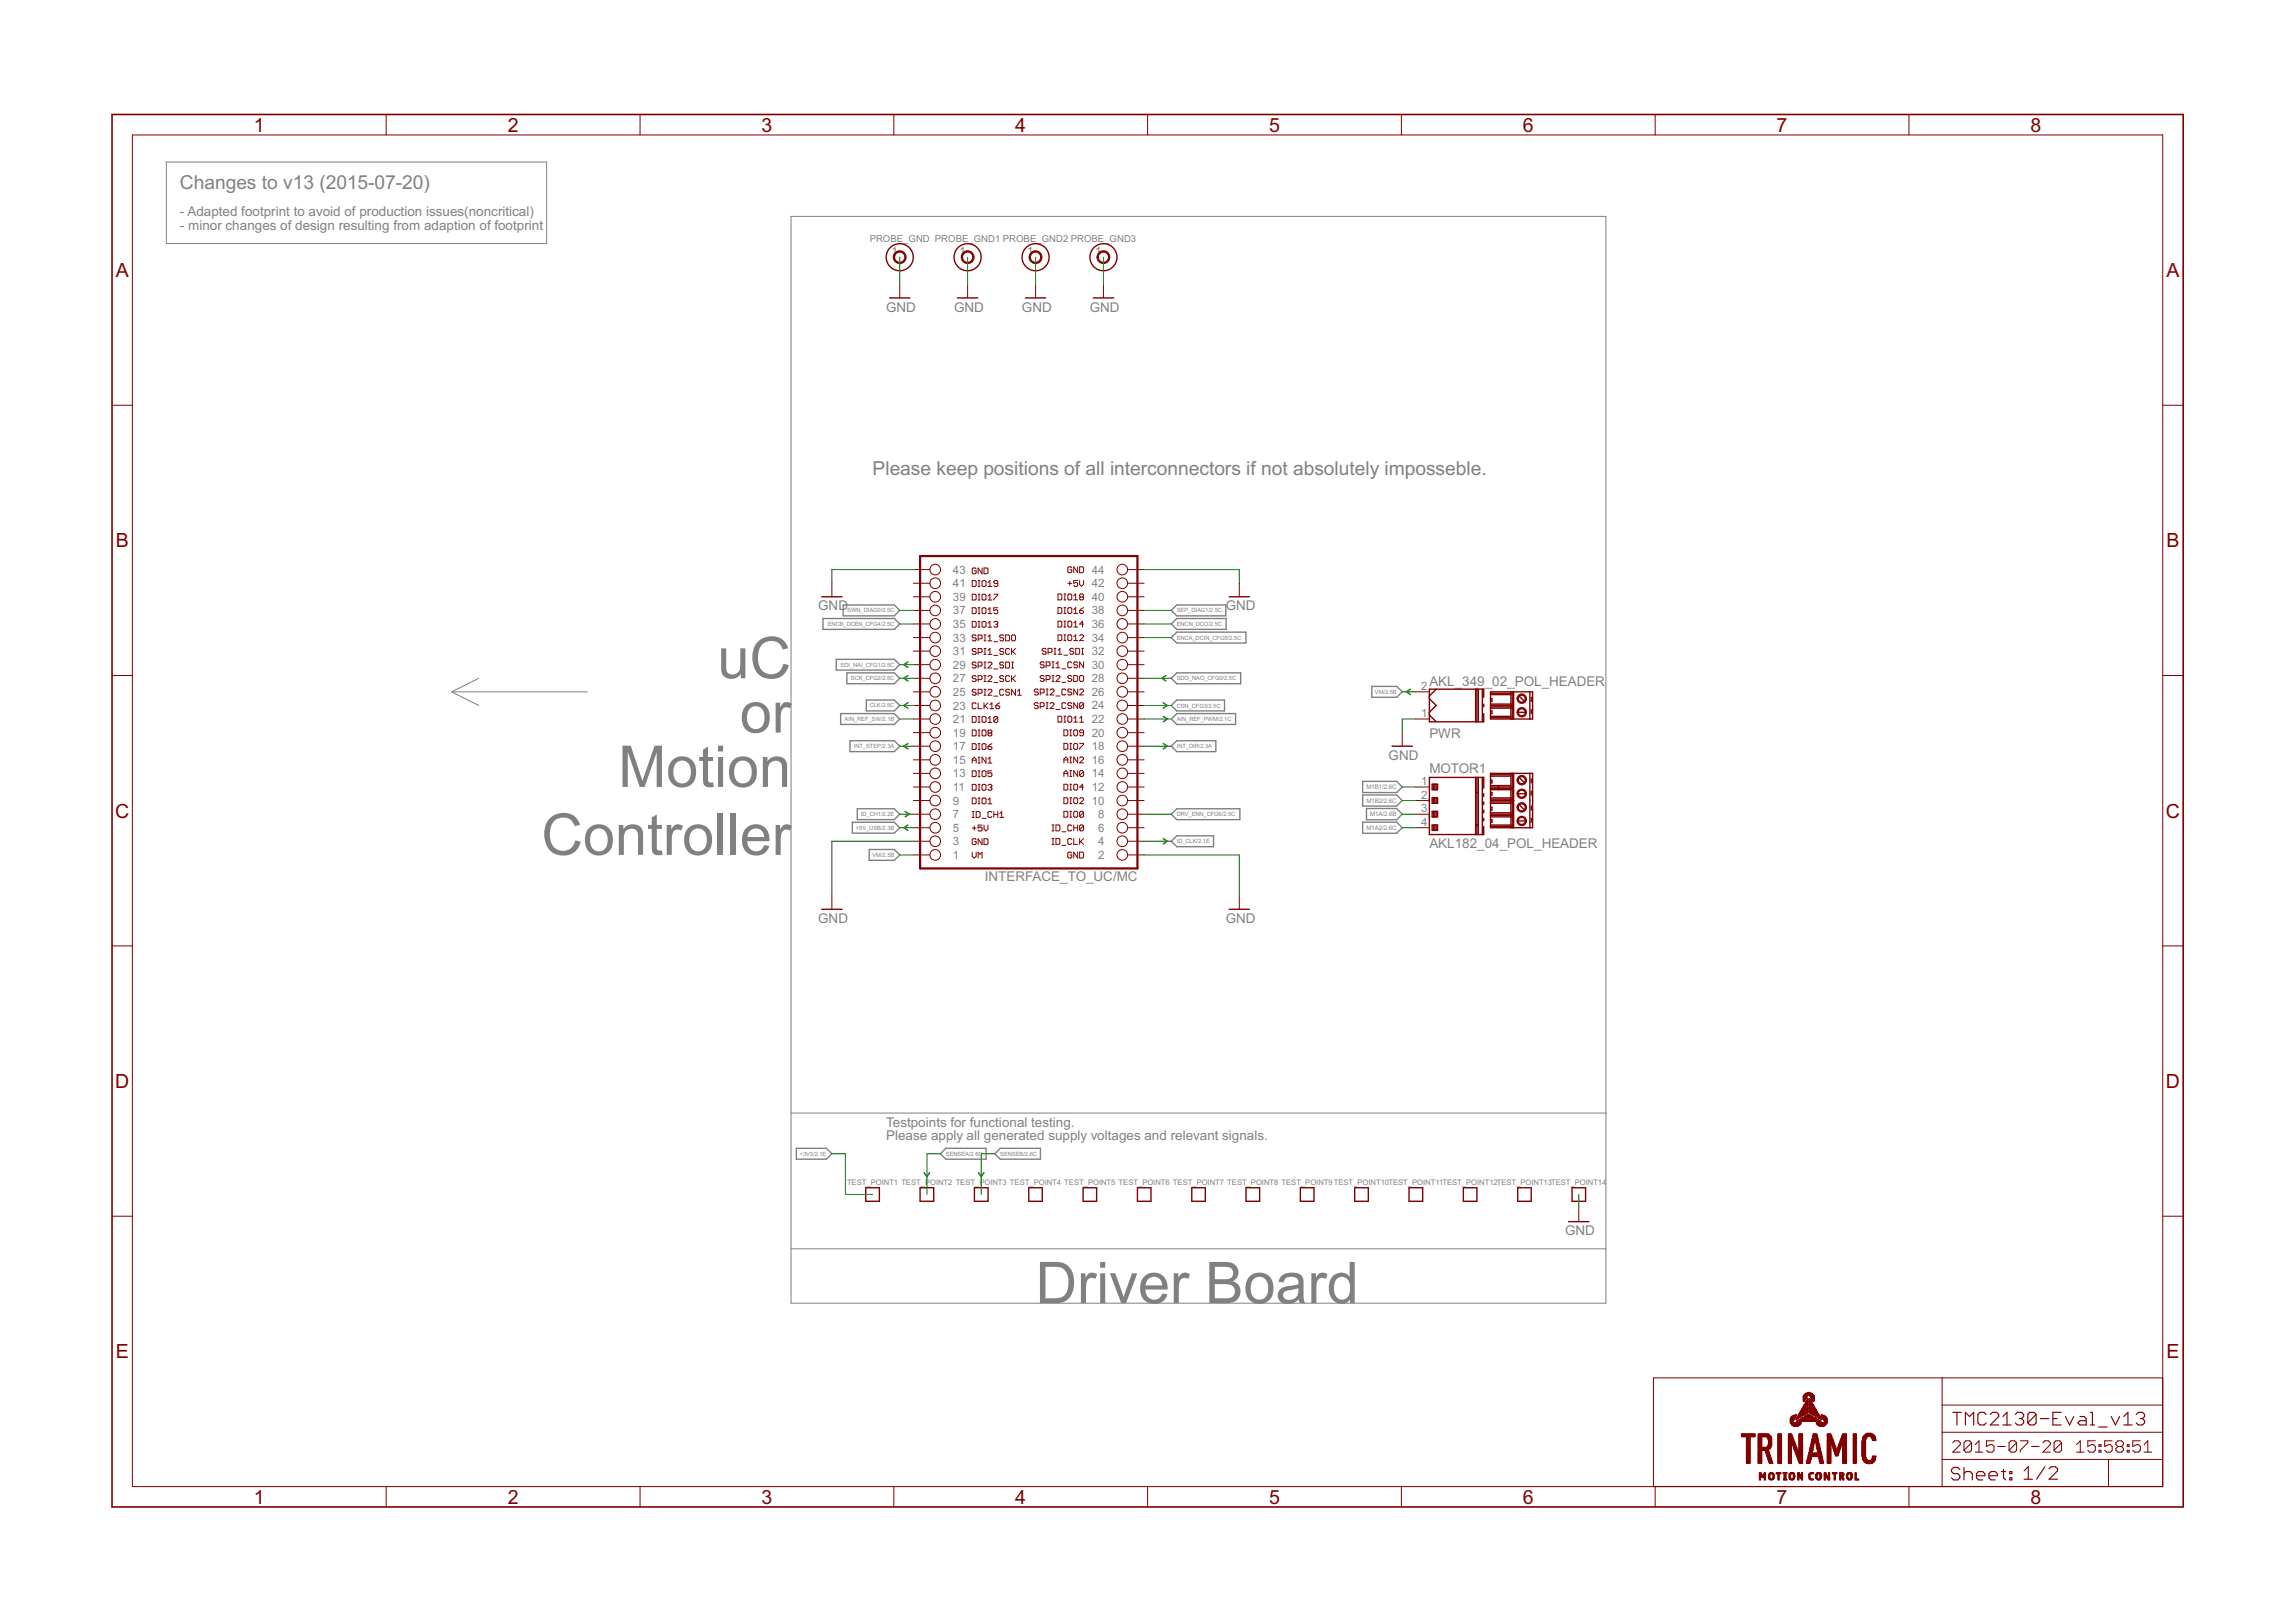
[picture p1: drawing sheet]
<svg xmlns="http://www.w3.org/2000/svg" width="420mm" height="297mm" viewBox="0 0 420 297" stroke-linecap="round" stroke-linejoin="round" font-family="sans-serif">
<defs><g id="words">
<g font-size="11.8" fill="#808080">
<text x="131.3" y="124.1">uC</text>
<text x="135.5" y="134.1">or</text>
<text x="113.2" y="144">Motion</text>
<text x="99.1" y="156.5">Controller</text>
<text x="189.6" y="238.5">Driver Board</text>
</g>
<g font-size="4" fill="#800000">
<text x="46.5" y="24.1">1</text>
<text x="92.9" y="24.1">2</text>
<text x="139.4" y="24.1">3</text>
<text x="185.9" y="24.1">4</text>
<text x="232.3" y="24.1">5</text>
<text x="278.8" y="24.1">6</text>
<text x="325.3" y="24.1">7</text>
<text x="371.7" y="24.1">8</text>
<text x="21.2" y="50.7">A</text>
<text x="396.6" y="50.7">A</text>
<text x="21.2" y="100.2">B</text>
<text x="396.6" y="100.2">B</text>
<text x="21.1" y="149.7">C</text>
<text x="396.5" y="149.7">C</text>
<text x="21.1" y="199.1">D</text>
<text x="396.5" y="199.1">D</text>
<text x="21.2" y="248.6">E</text>
<text x="396.6" y="248.6">E</text>
<text x="46.5" y="275.2">1</text>
<text x="92.9" y="275.2">2</text>
<text x="139.4" y="275.2">3</text>
<text x="185.9" y="275.2">4</text>
<text x="232.3" y="275.2">5</text>
<text x="278.8" y="275.2">6</text>
<text x="325.3" y="275.2">7</text>
<text x="371.7" y="275.2">8</text>
</g>
<g font-size="3.9" fill="#808080">
<text x="32.9" y="34.6">Changes to v13 (2015-07-20)</text>
<text x="159.7" y="86.8">Please keep positions of all interconnectors if not absolutely imposseble.</text>
</g>
<g font-size="2.8" fill="#808080">
<text x="32.9" y="39.6">- Adapted footprint to avoid of production issues(noncritical)</text>
<text x="32.9" y="42.1">- minor changes of design resulting from adaption of footprint</text>
<text x="162.2" y="57">GND</text>
<text x="174.7" y="57">GND</text>
<text x="187.1" y="57">GND</text>
<text x="199.5" y="57">GND</text>
<text x="149.8" y="111.7">GND</text>
<text x="224.4" y="111.7">GND</text>
<text x="261.7" y="125.6">AKL_349_02_POL_HEADER</text>
<text x="261.7" y="135.1">PWR</text>
<text x="254.2" y="139.1">GND</text>
<text x="261.7" y="141.5">MOTOR1</text>
<text x="261.7" y="155.2">AKL182_04_POL_HEADER</text>
<text x="180.3" y="161.3">INTERFACE_TO_UC/MC</text>
<text x="149.8" y="168.9">GND</text>
<text x="224.4" y="168.9">GND</text>
<text x="162.2" y="206.2">Testpoints for functional testing.</text>
<text x="162.2" y="208.7">Please apply all generated supply voltages and relevant signals.</text>
<text x="286.6" y="226.1">GND</text>
</g>
<g font-size="2.3" fill="#808080">
<text x="163.2" y="46.7">1</text>
<text x="175.6" y="46.7">1</text>
<text x="188.1" y="46.7">1</text>
<text x="200.5" y="46.7">1</text>
<text x="174.5" y="107.5">41</text>
<text x="174.5" y="105">43</text>
<text x="199.9" y="107.5">42</text>
<text x="199.9" y="105">44</text>
<text x="174.5" y="112.5">37</text>
<text x="174.5" y="110">39</text>
<text x="199.9" y="112.4">38</text>
<text x="199.9" y="110">40</text>
<text x="174.5" y="119.9">31</text>
<text x="174.5" y="117.4">33</text>
<text x="174.5" y="114.9">35</text>
<text x="199.9" y="119.9">32</text>
<text x="199.9" y="117.4">34</text>
<text x="199.9" y="114.9">36</text>
<text x="174.5" y="124.9">27</text>
<text x="174.5" y="122.4">29</text>
<text x="199.9" y="124.9">28</text>
<text x="199.9" y="122.4">30</text>
<text x="174.5" y="129.9">23</text>
<text x="174.5" y="127.4">25</text>
<text x="199.9" y="129.8">24</text>
<text x="199.9" y="127.4">26</text>
<text x="260.2" y="131.3">1</text>
<text x="260.2" y="126.3">2</text>
<text x="174.5" y="137.3">17</text>
<text x="174.5" y="134.8">19</text>
<text x="174.5" y="132.3">21</text>
<text x="199.9" y="137.3">18</text>
<text x="199.9" y="134.8">20</text>
<text x="199.9" y="132.3">22</text>
<text x="174.5" y="142.3">13</text>
<text x="174.5" y="139.8">15</text>
<text x="199.9" y="142.3">14</text>
<text x="199.9" y="139.8">16</text>
<text x="260.2" y="143.7">1</text>
<text x="174.5" y="149.7">7</text>
<text x="174.5" y="147.3">9</text>
<text x="174.5" y="144.8">11</text>
<text x="199.9" y="147.3">10</text>
<text x="199.9" y="144.8">12</text>
<text x="201.1" y="149.7">8</text>
<text x="260.2" y="146.2">2</text>
<text x="260.2" y="148.7">3</text>
<text x="174.5" y="154.7">3</text>
<text x="174.5" y="152.2">5</text>
<text x="201.1" y="154.7">4</text>
<text x="201.1" y="152.2">6</text>
<text x="260.2" y="151.1">4</text>
<text x="174.5" y="157.2">1</text>
<text x="201.1" y="157.2">2</text>
</g>
<text font-size="1.9" fill="#808080" x="159.2" y="44.3">PROBE_GND PROBE_GND1 PROBE_GND2 PROBE_GND3</text>
<text font-size="1.6" fill="#808080" x="155.1" y="216.9">TEST_POINT1 TEST_POINT2 TEST_POINT3 TEST_POINT4 TEST_POINT5 TEST_POINT6 TEST_POINT7 TEST_POINT8 TEST_POINT9TEST_POINT10TEST_POINT11TEST_POINT12TEST_POINT13TEST_POINT14</text>
<g font-size="1.3" fill="#808080">
<text x="250.2" y="144.4">M1B1/2.6C</text>
<text x="250.2" y="146.9">M1B2/2.6C</text>
<text x="250.8" y="149.4">M1A/2.6B</text>
<text x="250.2" y="151.9">M1A2/2.6C</text>
</g>
<g font-size="1.2" fill="#808080">
<text x="155.1" y="112.1">SWN_DIAG0/2.5C</text>
<text x="215.4" y="112.1">SEP_DIAG1/2.5C</text>
<text x="151.6" y="114.6">ENCB_DCEN_CFG4/2.5C</text>
<text x="215.4" y="117.1">ENCA_DCIN_CFG5/2.5C</text>
<text x="215.4" y="114.6">ENCN_DCO/2.5C</text>
<text x="153.9" y="122">SDI_NAI_CFG1/2.5C</text>
<text x="155.8" y="124.5">SCK_CFG2/2.5C</text>
<text x="215.4" y="124.5">SDO_NAO_CFG0/2.5C</text>
<text x="154.6" y="132">AIN_REF_SW/2.1B</text>
<text x="159.2" y="129.5">CLK/2.5C</text>
<text x="215.4" y="132">AIN_REF_PWM/2.1C</text>
<text x="215.4" y="129.5">CSN_CFG3/2.5C</text>
<text x="251.7" y="127">VM/2.5B</text>
<text x="156.3" y="136.9">INT_STEP/2.3A</text>
<text x="215.4" y="136.9">INT_DIR/2.3A</text>
<text x="157.6" y="149.4">ID_CH1/2.2E</text>
<text x="215.4" y="149.4">DRV_ENN_CFG6/2.5C</text>
<text x="156.7" y="151.9">+5V_USB/2.3B</text>
<text x="215.4" y="154.3">ID_CLK/2.1E</text>
<text x="159.7" y="156.8">VM/2.5B</text>
<text x="146.4" y="211.5">+3V3/2.1E</text>
<text x="173.2" y="211.5">SENSEA/2.6C</text>
<text x="183.1" y="211.5">SENSEB/2.6C</text>
</g>
</g></defs>
<path d="M30.5 29.7h69.6v14.9h-69.6zM144.8 39.6h149.2v198.9h-149.2zM82.7 126.6l5 2.5M82.7 126.6h24.8M87.7 124.1l-5 2.5M144.8 203.7h149.2M144.8 228.6h149.2" fill="none" stroke="#808080" stroke-width=".18"/>
<g fill="none" stroke="#808080" stroke-width=".25">
<path d="M150.7 113.2h13l1 1-1 1h-13zM154.4 110.7h9.3l1 1-1 1h-9.3zM214.4 114.2l1-1h9.1v2h-9.1zM214.4 116.7l1-1h12.7v2h-12.7zM214.4 111.7l1-1h9v2h-9zM153.1 120.7h10.6l1 .9-1 1h-10.6zM153.9 130.6h9.8l1 1-1 1h-9.8zM155 123.1h8.7l1 1-1 1h-8.7zM155.6 135.6h8.1l1 1-1 1h-8.1zM158.6 128.1h5.1l1 1-1 1h-5.1zM214.4 136.6l1-1h7.2v2h-7.2zM214.4 131.6l1-1h10.8v2h-10.8z"/>
<path d="M214.4 129.1l1-1h8.8v2h-8.8zM214.4 124.1l1-1h11.7v2h-11.7zM251.1 125.6h4.6l1 1-1 1h-4.6zM156 150.5h7.7l1 1-1 1h-7.7zM157 148h6.7l1 1-1 1h-6.7zM159.1 155.5h4.6l1 1-1 1h-4.6zM214.4 149l1-1h11.6v2h-11.6zM214.4 154l1-1h6.8v2h-6.8zM249.5 150.5h6.2l1 1-1 1h-6.2zM249.5 143h6.2l1 1-1 1.1h-6.2zM249.5 145.5h6.2l1 1-1 1h-6.2zM250.2 148h5.5l1 1-1 1h-5.5z"/>
<path d="M145.8 210.2h5.5l1 1-1 1h-5.5zM172.2 211.2l1-1h7.3v2h-7.3zM182.1 211.2l1-1h7.4v2h-7.4z"/>
</g>
<path d="M168.4 101.8h39.8v57.1h-39.8z" fill="none" stroke="#800000" stroke-width=".4"/>
<g fill="none" stroke="#800000" stroke-width=".18">
<path d="M24.2 24.7h371.7v247.4h-371.7zM70.7 21v3.7M117.2 21v3.7M163.6 21v3.7M210.1 21v3.7M256.6 21v3.7M303 21v3.7M349.5 21v3.7M164.7 52v2.5M177.1 52v2.5M189.6 52v2.5M202 52v2.5"/>
<path d="M20.5 74.2h3.7M395.9 74.2h3.8M152.3 106.7v2.5M167.2 119.2h3M167.2 116.7h3M167.2 114.2h3M167.2 111.7h3M167.2 109.2h3M167.2 106.7h3M167.2 104.2h3M178 113.7h.5l.2 .2v.7l-.2 .2h-.5zM178 111.2h.5l.2 .2v.7l-.2 .2h-.5z"/>
<path d="M178 108.8h.5l.2 .1v.7l-.2 .2h-.5zM178 106.3h.5l.2 .1v.8l-.2 .1h-.5zM178.7 118.9l-.2-.2h-.3l-.2 .3 .2 .2h.3l.2 .4-.2 .2h-.3l-.2-.2M178.7 104.1l-.2-.2h-.3l-.2 .2v.7l.2 .2h.3l.2-.2v-.3h-.3M178.7 116.4l-.2-.2h-.3l-.2 .2 .2 .3h.3l.2 .2-.2 .4h-.3l-.2-.2M179.1 119.4h.5l.2-.2v-.3l-.2-.2h-.5v1.1M179.1 114.8h.3M179.1 111.2h.3M179.1 109.8h.3M179.1 107.3h.3M179.1 116.9h.5l.2-.2v-.3l-.2-.2h-.5v1.1M179.1 113.7h.3"/>
<path d="M179.1 112.3h.3M179.1 108.8h.3M179.1 106.3h.3M179.2 106.3v1M179.2 108.8v1M179.2 111.2v1.1M179.2 113.7v1.1M179.8 113.9l.2-.2h.3l.2 .2v.7l-.2 .2h-.3l-.2-.2zM179.8 108.9l.2-.1h.3l.2 .1v.7l-.2 .2h-.3l-.2-.2zM179.8 103.9v1.1l-.7-1.1v1.1M180 106.3h.3l.2 .1v.8l-.2 .1h-.3l-.2-.1v-.8zM180 111.2h.3l.2 .2v.7l-.2 .2h-.3l-.2-.2v-.7z"/>
<path d="M180.1 118.7h.4M180.1 103.9h.6l.2 .2v.7l-.2 .2h-.6zM180.1 119.8h.4M180.1 116.2h.4M180.1 117.3h.4M180.3 116.2v1.1M180.3 118.7v1.1M180.9 114.8h.7M180.9 109.8h.7M180.9 107.3h.7M180.9 106.6l.3-.3v1M180.9 109.1l.3-.3v1"/>
<path d="M180.9 111.6l.3-.4v1.1M180.9 114.1l.3-.4v1.1M180.9 116.6l.3-.4v1.1M180.9 119l.3-.3v1.1M180.9 119.8h.7M180.9 117.3h.7M180.9 112.3h.7M181.9 108.8h.8v.1l-.8 .7v.2M181.9 113.9l.2-.2h.4l.2 .2-.2 .4M181.9 120h.8M181.9 117.5h.8M182.3 114.3h.2"/>
<path d="M182.5 114.3l.2 .1-.2 .4h-.4l-.2-.2M182.7 111.2h-.8v.6l.4-.2 .4 .2v.3l-.2 .2h-.4l-.2-.2M182.7 106.8h-.6l-.2-.2 .2-.3h.4l.2 .1v.8l-.2 .1h-.4l-.2-.1M183.7 116.4l-.1-.2h-.4l-.2 .2 .2 .3h.4l.1 .2-.1 .4h-.4l-.2-.2M183.7 118.9l-.1-.2h-.4l-.2 .2 .2 .3h.4l.1 .2-.1 .4h-.4l-.2-.2M184.1 116.2h.6l.1 .2v.7l-.1 .2h-.6zM184.8 118.9l-.1-.2h-.4l-.2 .2v.7l.2 .2h.4l.1-.2M185.2 116.4l.2-.2h.3l.2 .2v.7l-.2 .2h-.3l-.2-.2zM185.2 118.7v1.1M185.4 119.2l.5 .6M185.9 118.7l-.7 .7M191.5 118.8l-.2-.1h-.3l-.2 .1 .2 .4h.3l.2 .2-.2 .3h-.3l-.2-.2"/>
<path d="M191.9 119.4h.5l.2-.2v-.4l-.2-.1h-.5v1M193 118.7h.3M193 119.7h.3M193.1 118.7v1M193.7 119l.3-.3v1M193.7 108.7h.5l.2 .2v.7l-.2 .2h-.5zM193.7 111.2h.5l.2 .2v.7l-.2 .2h-.5zM193.7 113.7h.5l.2 .2v.7l-.2 .2h-.5zM193.7 116.2h.5l.2 .2v.7l-.2 .1h-.5zM193.7 119.7h.7M194.8 119.9h.7M194.8 117.2h.3"/>
<path d="M194.8 116.2h.3M194.8 114.8h.3M194.8 113.7h.3M194.8 112.3h.3M194.8 111.2h.3M194.8 109.8h.3M194.8 108.7h.3M194.9 108.7v1.1M194.9 111.2v1.1M194.9 113.7v1.1M194.9 116.2v1M195.5 106.8h.7"/>
<path d="M195.7 108.7h.3l.2 .2v.7l-.2 .2h-.3l-.2-.2v-.7zM195.7 111.2h.3l.2 .2v.7l-.2 .2h-.3l-.2-.2v-.7zM195.7 113.7h.3l.2 .2v.7l-.2 .2h-.3l-.2-.2v-.7zM195.7 116.2h.3l.2 .2v.7l-.2 .1h-.3l-.2-.1v-.7zM195.9 106.4v.7M196.2 103.9l-.2-.2h-.3l-.2 .2v.7l.2 .2h.3l.2-.2v-.3h-.3M196.6 118.8l-.2-.1h-.4l-.1 .1 .1 .4h.4l.2 .2-.2 .3h-.4l-.1-.2M196.6 109.1l.3-.4v1.1M196.6 111.6l.3-.4v1.1M196.6 114l.3-.3v1.1M196.6 116.5l.3-.3v1M196.6 117.2h.7"/>
<path d="M196.6 114.8h.7M196.6 112.3h.7M196.6 109.8h.7M196.9 118.7h.6l.2 .1v.7l-.2 .2h-.6zM197.3 103.7v1.1l-.7-1.1v1.1M197.3 106.2h-.7v.6l.3-.2 .4 .2v.3l-.2 .2h-.4l-.1-.2M197.7 111.7h.5l.2 .4-.2 .2h-.4l-.1-.2zM197.7 103.7h.5l.2 .2v.7l-.2 .2h-.5zM197.7 106.2v.8l.3 .3 .4-.3v-.8M197.7 116.4l.1-.2h.4l.2 .2v.1l-.7 .7h.7M197.8 109.3l-.1-.2 .1-.4h.4l.2 .2-.2 .4M197.8 109.3l-.1 .1 .1 .4h.4l.2-.2-.2-.3"/>
<path d="M197.8 109.3h.4M198 118.7h.4M198 119.7h.4M198.2 118.7v1M198.4 114.2h-.7l.5-.5v1.1M198.4 111.2l-.7 .5M206.4 119.2h3.1M206.4 116.7h3.1M206.4 114.2h3.1M206.4 111.7h3.1M206.4 109.2h3.1M206.4 106.7h3.1"/>
<path d="M206.4 104.2h3.1M226.9 106.7v2.5M20.5 123.6h3.7M167.2 139.1h3M167.2 136.6h3M167.2 134.1h3M167.2 131.6h3M167.2 129.1h3M167.2 126.6h3M167.2 124.1h3M167.2 121.6h3M178 133.6h.5l.2 .2v.7l-.2 .2h-.5z"/>
<path d="M178 131.1h.5l.2 .2v.7l-.2 .2h-.5zM178 136.1h.5l.2 .2v.7l-.2 .2h-.5zM178 139.7v-.8l.4-.3 .3 .3v.8M178 139.1h.7M178.7 128.8l-.2-.2h-.3l-.2 .2v.7l.2 .2h.3l.2-.2M178.7 123.8l-.2-.1h-.3l-.2 .3 .2 .2h.3l.2 .4-.2 .1h-.3l-.2-.1M178.7 121.3l-.2-.1h-.3l-.2 .1 .2 .4h.3l.2 .2-.2 .4h-.3l-.2-.2M178.7 126.3l-.2-.1h-.3l-.2 .1 .2 .4h.3l.2 .2-.2 .3h-.3l-.2-.2M179.1 133.6h.3M179.1 128.6v1.1h.7M179.1 124.4h.5l.2-.2v-.4l-.2-.1h-.5v1M179.1 126.9h.5l.2-.2v-.4l-.2-.1h-.5v1"/>
<path d="M179.1 121.9h.5l.2-.2v-.4l-.2-.1h-.5v1.1M179.1 139.7h.3M179.1 138.6h.3M179.1 137.2h.3M179.1 136.1h.3M179.1 134.7h.3M179.1 132.2h.3M179.1 131.1h.3M179.2 131.1v1.1M179.2 133.6v1.1M179.2 136.1v1.1M179.2 138.6v1.1"/>
<path d="M180 133.6h.3l.2 .2v.7l-.2 .2h-.3l-.2-.2v-.7zM180 131.1h.3l.2 .2v.7l-.2 .2h-.3l-.2-.2v-.7zM180 136.1h.3l.2 .2v.7l-.2 .2h-.3l-.2-.2v-.7zM180.1 124.7h.4M180.1 128.6v1.1M180.1 126.2h.4M180.1 127.2h.4M180.1 123.7h.4M180.1 121.2h.4M180.1 122.3h.4M180.3 129.2l.6 .5M180.3 121.2v1.1"/>
<path d="M180.3 123.7v1M180.3 126.2v1M180.5 138.6v1.1l-.7-1.1v1.1M180.9 121.3l.2-.1h.3l.2 .1v.2l-.7 .8h.7M180.9 123.8l.2-.1h.3l.2 .1v.2l-.7 .7h.7M180.9 136.6h.5l.2 .4-.2 .2h-.3l-.2-.2zM180.9 131.5l.3-.4v1.1M180.9 138.9l.3-.3v1.1M180.9 126.3l.2-.1h.3l.2 .1v.2l-.7 .7h.7M180.9 139.7h.7M180.9 132.2h.7M180.9 128.6l-.8 .7"/>
<path d="M181.1 134.2l-.2-.2 .2-.4h.3l.2 .2-.2 .4M181.1 134.2l-.2 .1 .2 .4h.3l.2-.2-.2-.3M181.1 134.2h.3M181.2 129.7h.7M181.2 129l.4-.4v1.1M181.6 136.1l-.7 .5M181.9 124.9h.8M181.9 127.4h.8M181.9 122.4h.8M182.3 129.2h.6l.1 .3-.1 .2h-.4l-.2-.2zM182.7 131.3l-.2-.2h-.4l-.2 .2v.7M182.7 131.3v.7l-.2 .2h-.4l-.2-.2"/>
<path d="M182.7 131.3l-.8 .7M183 128.6l-.7 .6M183.7 121.3l-.1-.1h-.4l-.2 .1 .2 .4h.4l.1 .2-.1 .4h-.4l-.2-.2M183.7 123.8l-.1-.1h-.4l-.2 .3 .2 .2h.4l.1 .4-.1 .1h-.4l-.2-.1M183.7 126.3l-.1-.1h-.4l-.2 .1v.7l.2 .2h.4l.1-.2M184.1 121.2h.6l.1 .1v.8l-.1 .2h-.6zM184.8 123.8l-.1-.1h-.4l-.2 .1v.8l.2 .1h.4l.1-.1M184.8 126.3l-.1-.1h-.4l-.2 .1 .2 .4h.4l.1 .2-.1 .3h-.4l-.2-.2M185.2 123.7v1M185.2 121.2h.3M185.2 122.3h.3M185.4 124.2l.5 .5"/>
<path d="M185.4 121.2v1.1M185.9 126.2v1l-.7-1v1M185.9 123.7l-.7 .7M186.3 127.2h.7M186.3 126.5l.3-.3v1M190.1 128.8l-.2-.2h-.4l-.1 .2 .1 .3h.4l.2 .2-.2 .4h-.4l-.1-.2M190.1 126.3l-.2-.2h-.4l-.1 .4 .1 .2h.4l.2 .3-.2 .2h-.4l-.1-.2M190.4 129.3h.6l.2-.2v-.3l-.2-.2h-.6v1.1M190.4 126.8h.6l.2-.1v-.4l-.2-.2h-.6v1.1M191.2 121.3l-.2-.2h-.4l-.2 .2 .2 .4h.4l.2 .2-.2 .3h-.4l-.2-.2M191.2 123.8l-.2-.2h-.4l-.2 .2 .2 .4h.4l.2 .2-.2 .3h-.4l-.2-.2M191.5 128.6h.4"/>
<path d="M191.5 129.7h.4M191.5 126.1h.4M191.5 127.2h.4M191.5 124.4h.6l.1-.2v-.4l-.1-.2h-.6v1.1M191.5 121.9h.6l.1-.2v-.4l-.1-.2h-.6v1.1M191.7 126.1v1.1M191.7 128.6v1.1M192.2 128.8l.2-.2h.4l.2 .2v.2l-.8 .7h.8M192.2 126.3l.2-.2h.4l.2 .2v.2l-.8 .7h.8M192.6 123.6h.4M192.6 124.7h.4M192.6 121.1h.4"/>
<path d="M192.6 122.2h.4M192.8 121.1v1.1M192.8 123.6v1.1M193.3 123.8l.2-.2h.4l.1 .2v.2l-.7 .7h.7M193.3 121.5l.4-.4v1.1M193.3 129.9h.7M193.3 127.4h.7M193.3 122.2h.7M193.7 131.1h.5l.2 .2v.7l-.2 .2h-.5zM194.4 124.9h.7M194.4 122.4h.7M194.8 133.6h.5l.2 .2v.7l-.2 .2h-.5z"/>
<path d="M194.8 136.1h.5l.2 .1v.8l-.2 .1h-.5zM194.8 139.6v-.7l.3-.3 .4 .3v.7M194.8 139.1h.7M194.8 132.2h.3M194.8 131.1h.3M194.9 131.1v1.1M195.1 128.8l-.2-.2h-.3l-.2 .2v.7l.2 .2h.3l.2-.2M195.1 126.3l-.2-.2h-.3l-.2 .2v.7l.2 .2h.3l.2-.2M195.7 131.1h.3l.2 .2v.7l-.2 .2h-.3l-.2-.2v-.7zM195.9 139.6h.3M195.9 138.6h.3M195.9 137.1h.3"/>
<path d="M195.9 136.1h.3M195.9 134.7h.3M195.9 133.6h.3M196 133.6v1.1M196 136.1v1M196 138.6v1M196.2 121.3l-.2-.2h-.3l-.2 .2v.7l.2 .2h.3l.2-.2M196.2 123.8l-.2-.2h-.3l-.2 .4 .2 .2h.3l.2 .3-.2 .2h-.3l-.2-.2M196.2 126.3l-.2-.2h-.3l-.2 .4 .2 .2h.3l.2 .3-.2 .2h-.3l-.2-.2M196.2 128.8l-.2-.2h-.3l-.2 .4 .2 .1h.3l.2 .4-.2 .2h-.3l-.2-.2M196.6 123.6h.5l.2 .2v.7l-.2 .2h-.5zM196.6 132.2h.7"/>
<path d="M196.6 131.4l.3-.3v1.1M196.7 133.6h.4l.2 .2v.7l-.2 .2h-.4l-.1-.2v-.7zM196.7 136.1h.4l.2 .1v.8l-.2 .1h-.4l-.1-.1v-.8zM197.3 121.3l-.2-.2h-.4l-.1 .4 .1 .2h.4l.2 .3-.2 .2h-.4l-.1-.2M197.3 126.1v1.1l-.7-1.1v1.1M197.3 128.6v1.1l-.7-1.1v1.1M197.3 138.6v1l-.7-1v1M197.7 136.1h.7v.1l-.7 .8v.1M197.7 126.3l.1-.2h.4l.2 .2v.2l-.7 .7h.7M197.7 138.7l.1-.1h.4l.2 .1v.2l-.7 .7h.7M197.7 132.2h.7M197.7 131.4l.3-.3v1.1"/>
<path d="M197.8 123.6h.4l.2 .2v.7l-.2 .2h-.4l-.1-.2v-.7zM198.4 134.1h-.6l-.1-.2 .1-.3h.4l.2 .2v.7l-.2 .2h-.4l-.1-.2M198.4 121.1v1.1l-.7-1.1v1.1M198.4 128.8l-.2-.2h-.4l-.1 .2v.7M198.4 128.8v.7l-.2 .2h-.4l-.1-.2M198.4 128.8l-.7 .7M206.4 139.1h3.1M206.4 136.6h3.1M206.4 134.1h3.1M206.4 131.6h3.1M206.4 129.1h3.1M206.4 126.6h3.1"/>
<path d="M206.4 124.1h3.1M206.4 121.6h3.1M256.7 134.1v2.5M259.2 131.6h2.5M259.2 126.6h2.5M395.9 123.6h3.8M167.2 156.5h3M167.2 154h3M167.2 151.5h3M167.2 149h3M167.2 146.5h3M167.2 144h3"/>
<path d="M167.2 141.5h3M178 146h.5l.2 .2v.7l-.2 .2h-.5zM178 143.6h.5l.2 .1v.7l-.2 .2h-.5zM178 141.1h.5l.2 .1v.8l-.2 .1h-.5zM178 156v.7l.4 .4 .3-.4v-.7M178 149.6h.4M178 148.5h.4M178 151.6h.7M178.2 148.5v1.1M178.4 151.2v.7M178.7 153.7l-.2-.2h-.3l-.2 .2v.7l.2 .2h.3l.2-.2v-.4h-.3M178.7 148.5h.5l.2 .2v.7l-.2 .2h-.5z"/>
<path d="M179.1 147.1h.3M179.1 143.6h.3M179.1 142.1h.3M179.1 157.1v-1.1l.3 .3 .4-.3v1.1M179.1 146h.3M179.1 144.6h.3M179.1 141.1h.3M179.2 141.1v1M179.2 143.6v1M179.2 146v1.1M179.8 151h-.7v.6l.5-.2 .2 .2v.3l-.2 .2h-.4l-.1-.2M179.8 146.2l.2-.2h.3l.2 .2v.7l-.2 .2h-.3l-.2-.2z"/>
<path d="M179.8 141.2l.2-.1h.3l.2 .1v.8l-.2 .1h-.3l-.2-.1zM179.8 153.5v1.1l-.7-1.1v1.1M179.8 149.8h.7M180 143.6h.3l.2 .1v.7l-.2 .2h-.3l-.2-.2v-.7zM180.1 153.5h.6l.2 .2v.7l-.2 .2h-.6zM180.1 151v.7l.4 .4 .4-.4v-.7M180.9 147.1h.7M180.9 143.7l.2-.1h.3l.2 .1-.2 .4M180.9 146.4l.3-.4v1.1M181.2 144.1h.2M181.4 144.1l.2 .2-.2 .3h-.3l-.2-.2M181.6 141.1h-.7v.5l.5-.2 .2 .2v.4l-.2 .1h-.3l-.2-.1"/>
<path d="M181.6 148.7l-.2-.2h-.3l-.2 .2v.7l.2 .2h.3l.2-.2M181.9 148.5v1.1M181.9 149.1h.8M182.7 148.5v1.1M183 149.6h.7M183 148.9l.4-.4v1.1M192.6 154.5h.4M192.6 153.5h.4M192.6 152.1h.4M192.6 151h.4M192.8 151v1.1M192.8 153.5v1"/>
<path d="M193.3 153.5h.6l.1 .1v.8l-.1 .1h-.6zM193.3 151h.6l.1 .2v.7l-.1 .2h-.6zM194.4 154.7h.7M194.4 152.2h.7M194.8 141.6h.7M194.8 142.1v-.7l.3-.4 .4 .4v.7M194.8 143.5h.5l.2 .2v.7l-.2 .2h-.5zM194.8 146h.5l.2 .2v.7l-.2 .2h-.5zM194.8 148.5h.5l.2 .2v.7l-.2 .2h-.5zM195.9 149.6h.3M195.9 148.5h.3M195.9 147.1h.3"/>
<path d="M195.9 146h.3M195.9 144.6h.3M195.9 143.5h.3M195.9 142.1h.3M195.9 141h.3M196 141v1.1M196 143.5v1.1M196 146v1.1M196 148.5v1.1M196.2 156.1l-.2-.1h-.3l-.2 .1v.7l.2 .2h.3l.2-.2v-.3h-.3M196.2 151.2l-.2-.2h-.3l-.2 .2v.7l.2 .2h.3l.2-.2M196.2 153.6l-.2-.1h-.3l-.2 .1v.8l.2 .1h.3l.2-.1"/>
<path d="M196.6 151.5h.7M196.6 151v1.1M196.6 153.5v1h.7M196.7 143.5h.4l.2 .2v.7l-.2 .2h-.4l-.1-.2v-.7zM196.7 146h.4l.2 .2v.7l-.2 .2h-.4l-.1-.2v-.7zM196.7 148.5h.4l.2 .2v.7l-.2 .2h-.4l-.1-.2v-.7zM197.3 141v1.1l-.7-1.1v1.1M197.3 156v1l-.7-1v1M197.3 151v1.1M197.7 156h.5l.2 .1v.7l-.2 .2h-.5zM197.7 153.5v1M197.7 146.2l.1-.2h.4l.2 .2v.2l-.7 .7h.7"/>
<path d="M197.8 154l.6 .5M198.4 141.2l-.2-.2h-.4l-.1 .2v.7M198.4 148.7l-.2-.2h-.4l-.1 .2v.7M198.4 151.2l-.2-.2h-.4l-.1 .2v.7M198.4 141.2v.7l-.2 .2h-.4l-.1-.2M198.4 148.7v.7l-.2 .2h-.4l-.1-.2M198.4 151.2v.7l-.2 .2h-.4l-.1-.2M198.4 153.5l-.7 .7M198.4 151.2l-.7 .7M198.4 148.7l-.7 .7M198.4 144.1h-.7l.5-.6v1.1M198.4 141.2l-.7 .7"/>
<path d="M206.4 156.5h3.1M206.4 154h3.1M206.4 151.5h3.1M206.4 149h3.1M206.4 146.5h3.1M206.4 144h3.1M206.4 141.5h3.1M259.2 151.5h2.5M259.2 149h2.5M259.2 146.5h2.5M259.2 144h2.5M20.5 173.1h3.7"/>
<path d="M152.3 163.9v2.5M226.9 163.9v2.5M395.9 173.1h3.8M20.5 222.6h3.7M289 221.1v2.5M395.9 222.6h3.8M355.6 252.2v19.9M355.6 257.2h40.3M395.9 252.2h-93.2v19.9M70.7 272.1v3.7M117.2 272.1v3.7M163.6 272.1v3.7"/>
<path d="M210.1 272.1v3.7M256.6 272.1v3.7M303 272.1v3.7M349.5 272.1v3.7M355.6 267.1h40.3M355.6 262.1h40.3M386 267.1v5"/>
<circle cx="171.2" cy="119.2" r=".97"/>
<circle cx="171.2" cy="106.7" r=".97"/>
<circle cx="171.2" cy="109.2" r=".97"/>
<circle cx="171.2" cy="116.7" r=".97"/>
<circle cx="171.2" cy="111.7" r=".97"/>
<circle cx="171.2" cy="104.2" r=".97"/>
<circle cx="171.2" cy="114.2" r=".97"/>
<circle cx="205.5" cy="106.7" r=".97"/>
<circle cx="205.5" cy="116.7" r=".97"/>
<circle cx="205.5" cy="109.2" r=".97"/>
<circle cx="205.5" cy="114.2" r=".97"/>
<circle cx="205.5" cy="111.7" r=".97"/>
<circle cx="205.5" cy="119.2" r=".97"/>
<circle cx="205.5" cy="104.2" r=".97"/>
<circle cx="171.2" cy="121.6" r=".97"/>
<circle cx="171.2" cy="134.1" r=".97"/>
<circle cx="171.2" cy="131.6" r=".97"/>
<circle cx="171.2" cy="124.1" r=".97"/>
<circle cx="171.2" cy="139.1" r=".97"/>
<circle cx="171.2" cy="136.6" r=".97"/>
<circle cx="171.2" cy="129.1" r=".97"/>
<circle cx="171.2" cy="126.6" r=".97"/>
<circle cx="205.5" cy="134.1" r=".97"/>
<circle cx="205.5" cy="124.1" r=".97"/>
<circle cx="205.5" cy="121.6" r=".97"/>
<circle cx="205.5" cy="131.6" r=".97"/>
<circle cx="205.5" cy="139.1" r=".97"/>
<circle cx="205.5" cy="136.6" r=".97"/>
<circle cx="205.5" cy="126.6" r=".97"/>
<circle cx="205.5" cy="129.1" r=".97"/>
<circle cx="171.2" cy="156.5" r=".97"/>
<circle cx="171.2" cy="154" r=".97"/>
<circle cx="171.2" cy="141.5" r=".97"/>
<circle cx="171.2" cy="146.5" r=".97"/>
<circle cx="171.2" cy="151.5" r=".97"/>
<circle cx="171.2" cy="144" r=".97"/>
<circle cx="171.2" cy="149" r=".97"/>
<circle cx="205.5" cy="146.5" r=".97"/>
<circle cx="205.5" cy="141.5" r=".97"/>
<circle cx="205.5" cy="154" r=".97"/>
<circle cx="205.5" cy="149" r=".97"/>
<circle cx="205.5" cy="156.5" r=".97"/>
<circle cx="205.5" cy="151.5" r=".97"/>
<circle cx="205.5" cy="144" r=".97"/>
</g>
<g fill="none" stroke="#800000" stroke-width=".25">
<path d="M162.9 54.5h3.7M175.3 54.5h3.7M187.7 54.5h3.8M200.2 54.5h3.7M150.4 109.2h3.8M225 109.2h3.7M254.8 136.6h3.8M261.7 130.9l1.2 1.2M261.7 127.9l1.2 1.2-1.2 1.3M262.9 126.1l-1.2 1.3M270.2 126.1v6M270.4 126.1v6"/>
<path d="M270.6 126.1v6M271.4 126.1v6M271.6 127.6v-1.5h-9.9v6h9.9v-1.5M271.6 128.9v.5M272.9 126.6h7.7v5h-7.7zM272.9 127.1h3.7M272.9 131.1h3.7M272.9 129.6h4M272.9 128.9h4M272.9 126.9h3.7M272.9 131.4h3.7M272.9 127.9h.2v.5h-.2"/>
<path d="M272.9 130.1h.2v.5h-.2M272.9 129.1h4M272.9 129.4h4M276.6 126.6v5M276.9 126.6v5M277.1 126.6v5M277.9 130.4h1.4M278.1 127.4l1 1M280.1 126.6v5M280.3 127.6v.8M280.3 129.9v.7M262.2 151h1v1h-1z"/>
<path d="M262.2 143.5h1v1h-1zM262.2 146h1v1h-1zM262.2 148.5h1v1h-1zM262.4 143.5v1M262.4 146v1M262.4 148.5v1M262.4 151v1M262.7 143.5v1M262.7 146v1M262.7 148.5v1M262.7 151v1M262.9 143.5v1"/>
<path d="M262.9 146v1M262.9 148.5v1M262.9 151v1M270.2 142.3v10.4M270.2 151h.4M270.2 145h.4M270.4 142.3v10.4M270.6 142.3v10.4M271.4 142.3v10.4M271.6 144.3v-2h-9.9v10.4h9.9v-1.5M271.6 145.3v.5M271.6 146.8v.5"/>
<path d="M271.6 148.3v.5M271.6 149.8v.4M272.9 151h3.7M272.9 145h.2v.5h-.2M272.9 144.5h3.7M272.9 146h3.7M272.9 147h3.7M272.9 149.5h4M272.9 141.5h7.7v10h-7.7zM272.9 142.8h.2v.5h-.2M272.9 147.8h.2v.5h-.2M272.9 150h.2v.5h-.2"/>
<path d="M272.9 148.8h4M272.9 146.8h3.7M272.9 151.2h3.7M272.9 149h4M272.9 149.2h4M272.9 146.5h4.2M272.9 142h3.7M272.9 143.8h3.7M272.9 141.8h3.7M272.9 146.3h3.7M272.9 144h4M272.9 144.3h4"/>
<path d="M274.4 143.8v.7M276.6 141.5v10M276.9 141.5v10M277.1 141.5v10M277.9 150.2h1.4M277.9 145.3h1.4M278.1 147.3l1 1M278.1 142.3l1 1M280.1 141.5v10M280.3 142.5v.8M280.3 144.8v.7M280.3 147.5v.8"/>
<path d="M280.3 149.8v.7M150.4 166.4h3.8M225 166.4h3.7M158.5 217.4h2.5v2.5h-2.5zM168.4 217.4h2.5v2.5h-2.5zM178.4 217.4h2.5v2.5h-2.5zM188.3 217.4h2.5v2.5h-2.5zM198.3 217.4h2.5v2.5h-2.5zM208.2 217.4h2.5v2.5h-2.5zM218.2 217.4h2.5v2.5h-2.5zM228.1 217.4h2.5v2.5h-2.5zM238.1 217.4h2.5v2.5h-2.5z"/>
<path d="M248 217.4h2.5v2.5h-2.5zM258 217.4h2.5v2.5h-2.5zM267.9 217.4h2.5v2.5h-2.5zM277.9 217.4h2.4v2.5h-2.4zM287.8 217.4h2.5v2.5h-2.5zM287.2 223.6h3.7"/>
<circle cx="164.7" cy="47.1" r="2.48"/>
<circle cx="177.1" cy="47.1" r="2.48"/>
<circle cx="189.6" cy="47.1" r="2.48"/>
<circle cx="202" cy="47.1" r="2.48"/>
</g>
<g fill="#800000" stroke="#800000" stroke-width=".18">
<path d="M163.9 46.2a1.18 1.18 0 0 1 1.9 .3 1.18 1.18 0 0 1-.8 1.7 1.18 1.18 0 0 1-1.5-1.1h.3a.93 .93 0 0 1 1.3-.9 .93 .93 0 0 1 .2 1.5 .93 .93 0 0 1-1.5-.4v-.2h-.3l.2-.6z" fill-rule="evenodd"/>
<path d="M176.3 46.2a1.17 1.17 0 0 1 1.9 .3 1.17 1.17 0 0 1-.7 1.7 1.17 1.17 0 0 1-1.5-1.1h.2a.93 .93 0 0 1 1.3-.9 .93 .93 0 0 1 .3 1.5 .93 .93 0 0 1-1.5-.4l-.1-.2h-.2z" fill-rule="evenodd"/>
<path d="M188.8 46.2a1.18 1.18 0 0 1 1.8 .3 1.18 1.18 0 0 1-.7 1.7 1.18 1.18 0 0 1-1.5-1.1h.3a.93 .93 0 0 1 1.3-.8 .93 .93 0 0 1 .2 1.6 .93 .93 0 0 1-1.5-.6v-.2h-.3l.2-.6z" fill-rule="evenodd"/>
<path d="M201.2 46.2a1.18 1.18 0 0 1 1.8 .3 1.18 1.18 0 0 1-.7 1.7 1.18 1.18 0 0 1-1.5-1.1h.3a.93 .93 0 0 1 1.3-.9 .93 .93 0 0 1 .2 1.5 .93 .93 0 0 1-1.5-.4v-.2h-.3l.2-.6z" fill-rule="evenodd"/>
<path d="M277.9 127.3a.87 .87 0 0 1 1.4 .1 .87 .87 0 0 1-.5 1.3 .87 .87 0 0 1-1.1-.8h.3a.62 .62 0 0 1 .9-.5 .62 .62 0 0 1 .1 1 .62 .62 0 0 1-1-.3v-.2h-.3z" fill-rule="evenodd"/>
<path d="M277.9 129.8a.87 .87 0 0 1 1.4 .1 .87 .87 0 0 1-.4 1.3 .87 .87 0 0 1-1.2-.8h.3a.62 .62 0 0 1 .9-.6 .62 .62 0 0 1 .1 1.1 .62 .62 0 0 1-1-.3v-.2h-.3z" fill-rule="evenodd"/>
<path d="M277.9 147.2a.87 .87 0 0 1 1.4 .1 .87 .87 0 0 1-.5 1.3 .87 .87 0 0 1-1.1-.8h.3a.62 .62 0 0 1 .9-.6 .62 .62 0 0 1 .1 1.1 .62 .62 0 0 1-1-.3v-.2h-.3z" fill-rule="evenodd"/>
<path d="M277.9 149.7a.87 .87 0 0 1 1.4 .1 .87 .87 0 0 1-.5 1.3 .87 .87 0 0 1-1.1-.9h.3a.62 .62 0 0 1 .9-.5 .62 .62 0 0 1 .1 1.1 .62 .62 0 0 1-1-.3v-.3h-.3z" fill-rule="evenodd"/>
<path d="M277.9 142.3a.87 .87 0 0 1 1.4 0 .87 .87 0 0 1-.5 1.3 .87 .87 0 0 1-1.1-.8h.3a.62 .62 0 0 1 .9-.5 .62 .62 0 0 1 .1 1 .62 .62 0 0 1-1-.3v-.2h-.3z" fill-rule="evenodd"/>
<path d="M277.9 144.7a.87 .87 0 0 1 1.4 .1 .87 .87 0 0 1-.5 1.3 .87 .87 0 0 1-1.1-.8h.3a.62 .62 0 0 1 .9-.5 .62 .62 0 0 1 .1 1 .62 .62 0 0 1-1-.3v-.2h-.3z" fill-rule="evenodd"/>
</g>
<g fill="none" stroke="#800000" stroke-width=".21">
<path d="M357.5 258.5h1.6M358.3 258.5v2.3M363.6 258.9l-.4-.4h-.7l-.4 .4v1.5l.4 .4h.7l.4-.4M364.4 258.9l.4-.4h.7l.4 .4v.3l-1.5 1.6h1.5M366.7 259.2l.7-.7v2.3M369 258.9l.3-.4h.8l.4 .4v.3l-.4 .4M369.7 259.6h.4M370.1 259.6l.4 .4v.4l-.4 .4h-.8l-.3-.4M372.8 258.9l-.4-.4h-.8l-.4 .4v1.5M372.8 258.9v1.5l-.4 .4h-.8l-.4-.4M372.8 258.9l-1.6 1.5M373.5 259.6h1.6"/>
<path d="M375.8 259.6h.8M377.4 258.5h-1.6v2.3h1.6M378.1 259.2l.8 1.6 .7-1.6M380.8 259.2h.8l.3 .4v1.2h-1.1l-.4-.4 .4-.4h1.1M382.7 258.5h.4v2.3M386.5 259.2l.8 1.6 .7-1.6M388.8 259.2l.8-.7v2.3M391.1 258.9l.4-.4h.7l.4 .4v.3l-.4 .4M391.9 259.6h.3M392.2 259.6l.4 .4v.4l-.4 .4h-.7l-.4-.4M358.8 268.9l-.4-.3h-.7l-.4 .3v.4l.4 .4h.7l.4 .4v.4l-.4 .3h-.7l-.4-.3M359.6 269.7l.3-.4h.8l.4 .4v1.1"/>
<path d="M359.6 268.6v2.2M359.8 260.8v-2.3l.8 .7 .7-.7v2.3M361.8 270.1h1.6v-.4l-.4-.4h-.8l-.4 .4v.8l.4 .3h.8M364.1 270.1h1.6v-.4l-.4-.4h-.8l-.4 .4v.8l.4 .3h.8M366.4 269.3h.8M366.7 260.8h1.5M366.8 268.9v1.6l.4 .3M367.9 269.3h.4v.4h-.4zM367.9 270.5h.4v.3h-.4zM370.6 269.2l.7-.8v2.3M370.6 270.7h1.5M374.4 268.4l-1.5 2.3"/>
<path d="M375.1 268.8l.4-.4h.8l.4 .4v.4l-1.6 1.5h1.6M382.7 260.8h.8M384.2 261.2h1.5M388.8 260.8h1.5"/>
</g>
<g fill="none" stroke="#800000" stroke-width=".19">
<path d="M357.5 264.1l.3-.4h.7l.4 .4v.3l-1.4 1.4h1.4M360.9 264.1v1.3l-.3 .4h-.7l-.3-.4M360.9 264.1l-.3-.4h-.7l-.3 .4v1.3M360.9 264.1l-1.3 1.3M361.6 265.8h1.4M361.6 264.4l.7-.7v2.1M365.1 263.7h-1.4v1l.7-.3h.3l.4 .3v.7l-.4 .4h-.7l-.3-.4M365.7 264.7h1.4M369.2 264.1v1.3l-.4 .4h-.6l-.4-.4M369.2 264.1l-.4-.4h-.6l-.4 .4v1.3M369.2 264.1l-1.4 1.3M369.9 263.7h1.3v.4l-1.3 1.3v.4"/>
<path d="M371.9 264.7h1.4M374 264.1l.3-.4h.7l.4 .4v.3l-1.4 1.4h1.4M377.4 264.1v1.3l-.3 .4h-.7l-.4-.4M377.4 264.1l-.3-.4h-.7l-.4 .4v1.3M377.4 264.1l-1.4 1.3M380.2 265.8h1.4M380.2 264.4l.7-.7v2.1M383.6 263.7h-1.4v1l.7-.3h.4l.3 .3v.7l-.3 .4h-.7l-.4-.4M384.3 265.4h.3v.4h-.3zM384.3 264.4h.3v.3h-.3zM386.7 263.7h-1.4v1l.7-.3h.4l.3 .3v.7l-.3 .4h-.7l-.4-.4M387.7 264.7l-.3 .4v.3l.3 .4h.7l.3-.4v-.3l-.3-.4"/>
<path d="M387.7 264.7l-.3-.3v-.3l.3-.4h.7l.3 .4v.3l-.3 .3M387.7 264.7h.7M389.4 265.4h.4v.4h-.4zM389.4 264.4h.4v.3h-.4zM391.8 263.7h-1.3v1l.7-.3h.3l.3 .3v.7l-.3 .4h-.7l-.3-.4M392.5 265.8h1.4M392.5 264.4l.7-.7v2.1"/>
</g>
<path d="M20.5 21h379.2v254.8h-379.2z" fill="none" stroke="#800000" stroke-width=".3"/>
<g fill="#800000" stroke="#800000" stroke-width=".18">
<path d="M322.1 270.8h.2v.1h-.2z"/>
<path d="M323 270.8h.2v.1h-.2z"/>
<path d="M324.1 270.8h.4v.1h-.4z"/>
<path d="M325.5 270.8h.2v.1h-.2z"/>
<path d="M326.5 270.8h.7v.1h-.7z"/>
<path d="M327.9 270.8h.4v.1h-.4z"/>
<path d="M329.1 270.8h.2v.1h-.2z"/>
<path d="M329.8 270.8h.2v.1h-.2z"/>
<path d="M331.5 270.8h.4v.1h-.4z"/>
<path d="M332.7 270.8h.5v.1h-.5z"/>
<path d="M334 270.8h.2v.1h-.2z"/>
<path d="M334.6 270.8h.4v.1h-.4z"/>
<path d="M335.8 270.8h.2v.1h-.2z"/>
<path d="M336.8 270.8h.2v.1h-.2z"/>
<path d="M337.4 270.8h.2v.1h-.2z"/>
<path d="M338.4 270.8h.4v.1h-.4z"/>
<path d="M339.6 270.8h.7v.1h-.7z"/>
<path d="M322.1 270.7h.2v.1h-.2z"/>
<path d="M323 270.7h.2v.1h-.2z"/>
<path d="M323.9 270.7h.8v.1h-.8z"/>
<path d="M325.5 270.7h.2v.1h-.2z"/>
<path d="M326.5 270.7h.6v.1h-.6z"/>
<path d="M327.6 270.7h.8v.1h-.8z"/>
<path d="M329.1 270.7h.2v.1h-.2z"/>
<path d="M329.8 270.7h.2v.1h-.2z"/>
<path d="M331.2 270.7h.8v.1h-.8z"/>
<path d="M332.6 270.7h.7v.1h-.7z"/>
<path d="M334 270.7h.2v.1h-.2z"/>
<path d="M334.6 270.7h.4v.1h-.4z"/>
<path d="M335.8 270.7h.2v.1h-.2z"/>
<path d="M336.8 270.7h.2v.1h-.2z"/>
<path d="M337.4 270.7h.2v.1h-.2z"/>
<path d="M338.3 270.7h.6v.1h-.6z"/>
<path d="M339.6 270.7h.7v.1h-.7z"/>
<path d="M322.1 270.5h.2v.2h-.2z"/>
<path d="M323 270.5h.2v.2h-.2z"/>
<path d="M323.8 270.5h.3v.2h-.3z"/>
<path d="M324.5 270.5h.3v.2h-.3z"/>
<path d="M325.5 270.5h.2v.2h-.2z"/>
<path d="M326.6 270.5h.4v.2h-.4z"/>
<path d="M327.6 270.5h.3v.2h-.3z"/>
<path d="M328.2 270.5h.3v.2h-.3z"/>
<path d="M329.1 270.5h.2v.2h-.2z"/>
<path d="M329.7 270.5h.3v.2h-.3z"/>
<path d="M331.3 270.5h.2v.2h-.2z"/>
<path d="M332.5 270.5h.2v.2h-.2z"/>
<path d="M333.1 270.5h.3v.2h-.3z"/>
<path d="M334 270.5h.2v.2h-.2z"/>
<path d="M334.5 270.5h.5v.2h-.5z"/>
<path d="M335.8 270.5h.2v.2h-.2z"/>
<path d="M336.8 270.5h.2v.2h-.2z"/>
<path d="M337.2 270.5h.4v.2h-.4z"/>
<path d="M338.2 270.5h.2v.2h-.2z"/>
<path d="M338.7 270.5h.3v.2h-.3z"/>
<path d="M339.6 270.5h.2v.2h-.2z"/>
<path d="M322.1 270.4h.2v.2h-.2z"/>
<path d="M323 270.4h.2v.2h-.2z"/>
<path d="M323.8 270.4h.2v.2h-.2z"/>
<path d="M324.6 270.4h.2v.2h-.2z"/>
<path d="M325.5 270.4h.2v.2h-.2z"/>
<path d="M326.6 270.4h.4v.2h-.4z"/>
<path d="M327.5 270.4h.4v.2h-.4z"/>
<path d="M328.3 270.4h.2v.2h-.2z"/>
<path d="M329.1 270.4h.2v.2h-.2z"/>
<path d="M329.5 270.4h.5v.2h-.5z"/>
<path d="M331.1 270.4h.4v.2h-.4z"/>
<path d="M332.4 270.4h.3v.2h-.3z"/>
<path d="M333.2 270.4h.2v.2h-.2z"/>
<path d="M334 270.4h.2v.2h-.2z"/>
<path d="M334.5 270.4h.5v.2h-.5z"/>
<path d="M335.8 270.4h.2v.2h-.2z"/>
<path d="M336.8 270.4h.2v.2h-.2z"/>
<path d="M337.2 270.4h.3v.2h-.3z"/>
<path d="M338 270.4h.4v.2h-.4z"/>
<path d="M338.8 270.4h.2v.2h-.2z"/>
<path d="M339.6 270.4h.2v.2h-.2z"/>
<path d="M322.1 270.3h.2v.1h-.2z"/>
<path d="M322.6 270.3h.3v.1h-.3z"/>
<path d="M323 270.3h.2v.1h-.2z"/>
<path d="M323.8 270.3h.2v.1h-.2z"/>
<path d="M324.6 270.3h.2v.1h-.2z"/>
<path d="M325.5 270.3h.2v.1h-.2z"/>
<path d="M326.6 270.3h.4v.1h-.4z"/>
<path d="M327.5 270.3h.2v.1h-.2z"/>
<path d="M328.3 270.3h.2v.1h-.2z"/>
<path d="M329.1 270.3h.2v.1h-.2z"/>
<path d="M329.5 270.3h.5v.1h-.5z"/>
<path d="M331.2 270.3h.2v.1h-.2z"/>
<path d="M332.4 270.3h.3v.1h-.3z"/>
<path d="M333.2 270.3h.3v.1h-.3z"/>
<path d="M334 270.3h.2v.1h-.2z"/>
<path d="M334.4 270.3h.6v.1h-.6z"/>
<path d="M335.8 270.3h.2v.1h-.2z"/>
<path d="M336.8 270.3h.2v.1h-.2z"/>
<path d="M337.1 270.3h.3v.1h-.3z"/>
<path d="M338 270.3h.4v.1h-.4z"/>
<path d="M338.8 270.3h.4v.1h-.4z"/>
<path d="M339.6 270.3h.2v.1h-.2z"/>
<path d="M322.1 270.2h.2v.1h-.2z"/>
<path d="M322.4 270.2h.5v.1h-.5z"/>
<path d="M323 270.2h.2v.1h-.2z"/>
<path d="M323.8 270.2h.2v.1h-.2z"/>
<path d="M324.6 270.2h.2v.1h-.2z"/>
<path d="M325.5 270.2h.2v.1h-.2z"/>
<path d="M326.6 270.2h.4v.1h-.4z"/>
<path d="M327.5 270.2h.2v.1h-.2z"/>
<path d="M328.3 270.2h.4v.1h-.4z"/>
<path d="M329.1 270.2h.2v.1h-.2z"/>
<path d="M329.5 270.2h.5v.1h-.5z"/>
<path d="M331.2 270.2h.2v.1h-.2z"/>
<path d="M332.4 270.2h.2v.1h-.2z"/>
<path d="M333.2 270.2h.3v.1h-.3z"/>
<path d="M334 270.2h.2v.1h-.2z"/>
<path d="M334.4 270.2h.6v.1h-.6z"/>
<path d="M335.8 270.2h.2v.1h-.2z"/>
<path d="M336.8 270.2h.6v.1h-.6z"/>
<path d="M338 270.2h.2v.1h-.2z"/>
<path d="M338.8 270.2h.4v.1h-.4z"/>
<path d="M339.6 270.2h.2v.1h-.2z"/>
<path d="M322.1 270.1h.2v.1h-.2z"/>
<path d="M322.4 270.1h.8v.1h-.8z"/>
<path d="M323.8 270.1h.2v.1h-.2z"/>
<path d="M324.6 270.1h.2v.1h-.2z"/>
<path d="M325.5 270.1h.2v.1h-.2z"/>
<path d="M326.6 270.1h.4v.1h-.4z"/>
<path d="M327.5 270.1h.2v.1h-.2z"/>
<path d="M328.3 270.1h.4v.1h-.4z"/>
<path d="M329.1 270.1h.2v.1h-.2z"/>
<path d="M329.5 270.1h.2v.1h-.2z"/>
<path d="M329.8 270.1h.2v.1h-.2z"/>
<path d="M331.2 270.1h.2v.1h-.2z"/>
<path d="M332.4 270.1h.2v.1h-.2z"/>
<path d="M333.3 270.1h.2v.1h-.2z"/>
<path d="M334 270.1h.2v.1h-.2z"/>
<path d="M334.3 270.1h.2v.1h-.2z"/>
<path d="M334.8 270.1h.2v.1h-.2z"/>
<path d="M335.8 270.1h.2v.1h-.2z"/>
<path d="M336.8 270.1h.7v.1h-.7z"/>
<path d="M338 270.1h.2v.1h-.2z"/>
<path d="M338.9 270.1h.3v.1h-.3z"/>
<path d="M339.6 270.1h.2v.1h-.2z"/>
<path d="M322.1 270h.5v.1h-.5z"/>
<path d="M322.8 270h.4v.1h-.4z"/>
<path d="M323.8 270h.2v.1h-.2z"/>
<path d="M324.6 270h.2v.1h-.2z"/>
<path d="M325.5 270h.2v.1h-.2z"/>
<path d="M326.6 270h.4v.1h-.4z"/>
<path d="M327.5 270h.2v.1h-.2z"/>
<path d="M328.3 270h.2v.1h-.2z"/>
<path d="M329.1 270h.6v.1h-.6z"/>
<path d="M329.8 270h.2v.1h-.2z"/>
<path d="M331.2 270h.2v.1h-.2z"/>
<path d="M332.4 270h.3v.1h-.3z"/>
<path d="M333.2 270h.3v.1h-.3z"/>
<path d="M334 270h.5v.1h-.5z"/>
<path d="M334.8 270h.2v.1h-.2z"/>
<path d="M335.8 270h.2v.1h-.2z"/>
<path d="M336.8 270h.2v.1h-.2z"/>
<path d="M337.2 270h.4v.1h-.4z"/>
<path d="M338 270h.2v.1h-.2z"/>
<path d="M338.8 270h.4v.1h-.4z"/>
<path d="M339.6 270h.2v.1h-.2z"/>
<path d="M322.1 269.9h.5v.1h-.5z"/>
<path d="M322.8 269.9h.4v.1h-.4z"/>
<path d="M323.8 269.9h.2v.1h-.2z"/>
<path d="M324.6 269.9h.2v.1h-.2z"/>
<path d="M325.5 269.9h.2v.1h-.2z"/>
<path d="M326.6 269.9h.4v.1h-.4z"/>
<path d="M327.5 269.9h.4v.1h-.4z"/>
<path d="M328.3 269.9h.2v.1h-.2z"/>
<path d="M329.1 269.9h.5v.1h-.5z"/>
<path d="M329.8 269.9h.2v.1h-.2z"/>
<path d="M331.2 269.9h.2v.1h-.2z"/>
<path d="M332.4 269.9h.3v.1h-.3z"/>
<path d="M333.2 269.9h.3v.1h-.3z"/>
<path d="M333.9 269.9h.5v.1h-.5z"/>
<path d="M334.8 269.9h.2v.1h-.2z"/>
<path d="M335.8 269.9h.2v.1h-.2z"/>
<path d="M336.8 269.9h.2v.1h-.2z"/>
<path d="M337.4 269.9h.2v.1h-.2z"/>
<path d="M338 269.9h.4v.1h-.4z"/>
<path d="M338.8 269.9h.4v.1h-.4z"/>
<path d="M339.6 269.9h.2v.1h-.2z"/>
<path d="M322.1 269.7h.5v.2h-.5z"/>
<path d="M322.9 269.7h.3v.2h-.3z"/>
<path d="M323.8 269.7h.3v.2h-.3z"/>
<path d="M324.5 269.7h.3v.2h-.3z"/>
<path d="M325.5 269.7h.2v.2h-.2z"/>
<path d="M326.6 269.7h.4v.2h-.4z"/>
<path d="M327.5 269.7h.4v.2h-.4z"/>
<path d="M328.3 269.7h.2v.2h-.2z"/>
<path d="M329.1 269.7h.5v.2h-.5z"/>
<path d="M329.8 269.7h.2v.2h-.2z"/>
<path d="M331.1 269.7h.4v.2h-.4z"/>
<path d="M332.5 269.7h.2v.2h-.2z"/>
<path d="M333.2 269.7h.2v.2h-.2z"/>
<path d="M333.9 269.7h.5v.2h-.5z"/>
<path d="M334.8 269.7h.2v.2h-.2z"/>
<path d="M335.8 269.7h.2v.2h-.2z"/>
<path d="M336.8 269.7h.2v.2h-.2z"/>
<path d="M337.4 269.7h.2v.2h-.2z"/>
<path d="M338.2 269.7h.2v.2h-.2z"/>
<path d="M338.8 269.7h.2v.2h-.2z"/>
<path d="M339.6 269.7h.2v.2h-.2z"/>
<path d="M322.1 269.6h.3v.2h-.3z"/>
<path d="M322.9 269.6h.3v.2h-.3z"/>
<path d="M323.9 269.6h.4v.2h-.4z"/>
<path d="M324.4 269.6h.3v.2h-.3z"/>
<path d="M325.2 269.6h.9v.2h-.9z"/>
<path d="M326.6 269.6h.4v.2h-.4z"/>
<path d="M327.6 269.6h.4v.2h-.4z"/>
<path d="M328.1 269.6h.4v.2h-.4z"/>
<path d="M329.1 269.6h.3v.2h-.3z"/>
<path d="M329.8 269.6h.2v.2h-.2z"/>
<path d="M331.2 269.6h.5v.2h-.5z"/>
<path d="M331.8 269.6h.2v.2h-.2z"/>
<path d="M332.5 269.6h.9v.2h-.9z"/>
<path d="M334 269.6h.3v.2h-.3z"/>
<path d="M334.8 269.6h.2v.2h-.2z"/>
<path d="M335.4 269.6h.8v.2h-.8z"/>
<path d="M336.8 269.6h.8v.2h-.8z"/>
<path d="M338.1 269.6h.4v.2h-.4z"/>
<path d="M338.6 269.6h.4v.2h-.4z"/>
<path d="M339.6 269.6h.2v.2h-.2z"/>
<path d="M322.1 269.5h.3v.1h-.3z"/>
<path d="M323 269.5h.2v.1h-.2z"/>
<path d="M324 269.5h.6v.1h-.6z"/>
<path d="M325.2 269.5h.9v.1h-.9z"/>
<path d="M326.4 269.5h.8v.1h-.8z"/>
<path d="M327.7 269.5h.7v.1h-.7z"/>
<path d="M329.1 269.5h.3v.1h-.3z"/>
<path d="M329.8 269.5h.2v.1h-.2z"/>
<path d="M331.4 269.5h.6v.1h-.6z"/>
<path d="M332.6 269.5h.7v.1h-.7z"/>
<path d="M334 269.5h.3v.1h-.3z"/>
<path d="M334.8 269.5h.2v.1h-.2z"/>
<path d="M335.4 269.5h.9v.1h-.9z"/>
<path d="M336.8 269.5h.7v.1h-.7z"/>
<path d="M338.3 269.5h.6v.1h-.6z"/>
<path d="M339.6 269.5h.2v.1h-.2z"/>
<path d="M342.1 267.8l.1 .1z"/>
<path d="M319.7 267.7h.7v.1h-.7z"/>
<path d="M321.9 267.7h.6v.1h-.6z"/>
<path d="M323.9 267.7h.7v.1h-.7z"/>
<path d="M325.5 267.7h.7v.1h-.7z"/>
<path d="M327.4 267.7h.6v.1h-.6z"/>
<path d="M329.5 267.7h.5v.1h-.5z"/>
<path d="M330.7 267.7h.7v.1h-.7z"/>
<path d="M333.2 267.7h.6v.1h-.6z"/>
<path d="M334.5 267.7h.7v.1h-.7z"/>
<path d="M337.4 267.7h.6v.1h-.6z"/>
<path d="M339.3 267.7h.5v.1h-.5z"/>
<path d="M341.7 267.7h1.1v.1h-1.1z"/>
<path d="M319.7 267.6h.7v.1h-.7z"/>
<path d="M321.9 267.6h.6v.1h-.6z"/>
<path d="M323.9 267.6h.6v.1h-.6z"/>
<path d="M325.5 267.6h.7v.1h-.7z"/>
<path d="M327.4 267.6h.6v.1h-.6z"/>
<path d="M329.3 267.6h.7v.1h-.7z"/>
<path d="M330.8 267.6h.6v.1h-.6z"/>
<path d="M333.2 267.6h.6v.1h-.6z"/>
<path d="M334.5 267.6h.7v.1h-.7z"/>
<path d="M337.4 267.6h.6v.1h-.6z"/>
<path d="M339.3 267.6h.5v.1h-.5z"/>
<path d="M341.4 267.6h1.5v.1h-1.5z"/>
<path d="M319.7 267.5h.7v.1h-.7z"/>
<path d="M321.9 267.5h.6v.1h-.6z"/>
<path d="M323.8 267.5h.7v.1h-.7z"/>
<path d="M325.5 267.5h.7v.1h-.7z"/>
<path d="M327.4 267.5h.6v.1h-.6z"/>
<path d="M329.3 267.5h.7v.1h-.7z"/>
<path d="M330.8 267.5h.7v.1h-.7z"/>
<path d="M333.2 267.5h.6v.1h-.6z"/>
<path d="M334.5 267.5h.7v.1h-.7z"/>
<path d="M337.4 267.5h.6v.1h-.6z"/>
<path d="M339.3 267.5h.5v.1h-.5z"/>
<path d="M341.3 267.5h1.8v.1h-1.8z"/>
<path d="M319.7 267.4h.7v.1h-.7z"/>
<path d="M321.9 267.4h.6v.1h-.6z"/>
<path d="M323.8 267.4h.7v.1h-.7z"/>
<path d="M325.5 267.4h.7v.1h-.7z"/>
<path d="M327.4 267.4h.6v.1h-.6z"/>
<path d="M329.3 267.4h.7v.1h-.7z"/>
<path d="M330.8 267.4h.7v.1h-.7z"/>
<path d="M333.1 267.4h.6v.1h-.6z"/>
<path d="M334.5 267.4h.7v.1h-.7z"/>
<path d="M337.4 267.4h.6v.1h-.6z"/>
<path d="M339.3 267.4h.5v.1h-.5z"/>
<path d="M341.2 267.4h1.9v.1h-1.9z"/>
<path d="M319.7 267.3h.7v.1h-.7z"/>
<path d="M321.9 267.3h.6v.1h-.6z"/>
<path d="M323.8 267.3h.6v.1h-.6z"/>
<path d="M325.5 267.3h.7v.1h-.7z"/>
<path d="M327.4 267.3h.6v.1h-.6z"/>
<path d="M329.2 267.3h.8v.1h-.8z"/>
<path d="M330.8 267.3h.7v.1h-.7z"/>
<path d="M333.1 267.3h.6v.1h-.6z"/>
<path d="M334.5 267.3h.7v.1h-.7z"/>
<path d="M337.4 267.3h.6v.1h-.6z"/>
<path d="M339.3 267.3h.5v.1h-.5z"/>
<path d="M341.2 267.3h2v.1h-2z"/>
<path d="M319.7 267.1h.7v.2h-.7z"/>
<path d="M321.9 267.1h.6v.2h-.6z"/>
<path d="M323.7 267.1h.7v.2h-.7z"/>
<path d="M325.5 267.1h.7v.2h-.7z"/>
<path d="M327.4 267.1h.6v.2h-.6z"/>
<path d="M329.2 267.1h.8v.2h-.8z"/>
<path d="M330.8 267.1h.7v.2h-.7z"/>
<path d="M333.1 267.1h.6v.2h-.6z"/>
<path d="M334.5 267.1h.7v.2h-.7z"/>
<path d="M337.4 267.1h.6v.2h-.6z"/>
<path d="M339.3 267.1h.5v.2h-.5z"/>
<path d="M341.1 267.1h.8v.2h-.8z"/>
<path d="M342.5 267.1h.8v.2h-.8z"/>
<path d="M319.7 267h.7v.2h-.7z"/>
<path d="M321.9 267h.6v.2h-.6z"/>
<path d="M323.7 267h.7v.2h-.7z"/>
<path d="M325.5 267h.7v.2h-.7z"/>
<path d="M327.4 267h.6v.2h-.6z"/>
<path d="M329.1 267h.9v.2h-.9z"/>
<path d="M330.9 267h.7v.2h-.7z"/>
<path d="M333.1 267h.6v.2h-.6z"/>
<path d="M334.5 267h.7v.2h-.7z"/>
<path d="M337.4 267h.6v.2h-.6z"/>
<path d="M339.3 267h.5v.2h-.5z"/>
<path d="M341 267h.8v.2h-.8z"/>
<path d="M342.7 267h.6v.2h-.6z"/>
<path d="M319.7 266.9h.7v.2h-.7z"/>
<path d="M321.9 266.9h.6v.2h-.6z"/>
<path d="M323.7 266.9h.5v.2h-.5z"/>
<path d="M325.5 266.9h.7v.2h-.7z"/>
<path d="M327.4 266.9h.6v.2h-.6z"/>
<path d="M329.1 266.9h.9v.2h-.9z"/>
<path d="M330.9 266.9h.7v.2h-.7z"/>
<path d="M333.1 266.9h.5v.2h-.5z"/>
<path d="M334.5 266.9h.7v.2h-.7z"/>
<path d="M337.4 266.9h.6v.2h-.6z"/>
<path d="M339.3 266.9h.5v.2h-.5z"/>
<path d="M341 266.9h.7v.2h-.7z"/>
<path d="M342.7 266.9h.6v.2h-.6z"/>
<path d="M319.7 266.8h.7v.1h-.7z"/>
<path d="M321.9 266.8h.6v.1h-.6z"/>
<path d="M323.6 266.8h.7v.1h-.7z"/>
<path d="M325.5 266.8h.7v.1h-.7z"/>
<path d="M327.4 266.8h.6v.1h-.6z"/>
<path d="M329.1 266.8h.9v.1h-.9z"/>
<path d="M330.9 266.8h.7v.1h-.7z"/>
<path d="M333 266.8h.6v.1h-.6z"/>
<path d="M334.5 266.8h.7v.1h-.7z"/>
<path d="M337.4 266.8h.6v.1h-.6z"/>
<path d="M339.3 266.8h.5v.1h-.5z"/>
<path d="M341 266.8h.7v.1h-.7z"/>
<path d="M342.8 266.8h.5v.1h-.5z"/>
<path d="M319.7 266.7h.7v.1h-.7z"/>
<path d="M321.9 266.7h.6v.1h-.6z"/>
<path d="M323.6 266.7h.7v.1h-.7z"/>
<path d="M325.5 266.7h.7v.1h-.7z"/>
<path d="M327.4 266.7h.6v.1h-.6z"/>
<path d="M329 266.7h1v.1h-1z"/>
<path d="M330.9 266.7h.7v.1h-.7z"/>
<path d="M333 266.7h.6v.1h-.6z"/>
<path d="M334.5 266.7h.7v.1h-.7z"/>
<path d="M337.4 266.7h.6v.1h-.6z"/>
<path d="M339.3 266.7h.5v.1h-.5z"/>
<path d="M341 266.7h.7v.1h-.7z"/>
<path d="M342.8 266.7h.5v.1h-.5z"/>
<path d="M319.7 266.6h.7v.1h-.7z"/>
<path d="M321.9 266.6h.6v.1h-.6z"/>
<path d="M323.6 266.6h.5v.1h-.5z"/>
<path d="M325.5 266.6h.7v.1h-.7z"/>
<path d="M327.4 266.6h.6v.1h-.6z"/>
<path d="M329 266.6h1v.1h-1z"/>
<path d="M331 266.6h.6v.1h-.6z"/>
<path d="M333 266.6h.6v.1h-.6z"/>
<path d="M334.5 266.6h.7v.1h-.7z"/>
<path d="M337.4 266.6h.6v.1h-.6z"/>
<path d="M339.3 266.6h.5v.1h-.5z"/>
<path d="M341 266.6h.5v.1h-.5z"/>
<path d="M342.8 266.6h.7v.1h-.7z"/>
<path d="M319.7 266.5h.7v.1h-.7z"/>
<path d="M321.9 266.5h.6v.1h-.6z"/>
<path d="M323.4 266.5h.7v.1h-.7z"/>
<path d="M325.5 266.5h.7v.1h-.7z"/>
<path d="M327.4 266.5h.6v.1h-.6z"/>
<path d="M329 266.5h1v.1h-1z"/>
<path d="M331 266.5h2.6v.1h-2.6z"/>
<path d="M334.5 266.5h.7v.1h-.7z"/>
<path d="M337.4 266.5h.6v.1h-.6z"/>
<path d="M339.3 266.5h.5v.1h-.5z"/>
<path d="M340.9 266.5h.6v.1h-.6z"/>
<path d="M342.8 266.5h.7v.1h-.7z"/>
<path d="M319.7 266.4h.7v.1h-.7z"/>
<path d="M321.9 266.4h.6v.1h-.6z"/>
<path d="M323.4 266.4h.7v.1h-.7z"/>
<path d="M325.5 266.4h.7v.1h-.7z"/>
<path d="M327.4 266.4h.6v.1h-.6z"/>
<path d="M328.9 266.4h1.1v.1h-1.1z"/>
<path d="M331 266.4h2.5v.1h-2.5z"/>
<path d="M334.5 266.4h.7v.1h-.7z"/>
<path d="M336 266.4h.5v.1h-.5z"/>
<path d="M337.4 266.4h.6v.1h-.6z"/>
<path d="M339.3 266.4h.5v.1h-.5z"/>
<path d="M340.9 266.4h.6v.1h-.6z"/>
<path d="M319.7 266.3h.7v.1h-.7z"/>
<path d="M321.9 266.3h.6v.1h-.6z"/>
<path d="M323.5 266.3h.5v.1h-.5z"/>
<path d="M325.5 266.3h.7v.1h-.7z"/>
<path d="M327.4 266.3h.6v.1h-.6z"/>
<path d="M328.9 266.3h1.1v.1h-1.1z"/>
<path d="M331 266.3h2.5v.1h-2.5z"/>
<path d="M334.5 266.3h.7v.1h-.7z"/>
<path d="M336 266.3h.5v.1h-.5z"/>
<path d="M337.4 266.3h.6v.1h-.6z"/>
<path d="M339.3 266.3h.5v.1h-.5z"/>
<path d="M340.9 266.3h.6v.1h-.6z"/>
<path d="M319.7 266.1h.7v.2h-.7z"/>
<path d="M321.9 266.1h.6v.2h-.6z"/>
<path d="M323.3 266.1h.7v.2h-.7z"/>
<path d="M325.5 266.1h.7v.2h-.7z"/>
<path d="M327.4 266.1h.6v.2h-.6z"/>
<path d="M328.8 266.1h1.2v.2h-1.2z"/>
<path d="M331.1 266.1h2.4v.2h-2.4z"/>
<path d="M334.5 266.1h.7v.2h-.7z"/>
<path d="M336 266.1h.5v.2h-.5z"/>
<path d="M337.4 266.1h.6v.2h-.6z"/>
<path d="M339.3 266.1h.5v.2h-.5z"/>
<path d="M340.9 266.1h.6v.2h-.6z"/>
<path d="M319.7 266h.7v.1h-.7z"/>
<path d="M321.9 266h.6v.1h-.6z"/>
<path d="M323.3 266h.7v.1h-.7z"/>
<path d="M325.5 266h.7v.1h-.7z"/>
<path d="M327.4 266h.6v.1h-.6z"/>
<path d="M328.8 266h1.2v.1h-1.2z"/>
<path d="M331.1 266h2.4v.1h-2.4z"/>
<path d="M334.5 266h.7v.1h-.7z"/>
<path d="M335.9 266h.7v.1h-.7z"/>
<path d="M337.4 266h.6v.1h-.6z"/>
<path d="M339.3 266h.5v.1h-.5z"/>
<path d="M340.9 266h.6v.1h-.6z"/>
<path d="M319.7 265.9h.7v.1h-.7z"/>
<path d="M321.9 265.9h.6v.1h-.6z"/>
<path d="M323.3 265.9h.6v.1h-.6z"/>
<path d="M325.5 265.9h.7v.1h-.7z"/>
<path d="M327.4 265.9h.6v.1h-.6z"/>
<path d="M328.8 265.9h1.2v.1h-1.2z"/>
<path d="M331.2 265.9h2.2v.1h-2.2z"/>
<path d="M334.5 265.9h.7v.1h-.7z"/>
<path d="M335.9 265.9h.8v.1h-.8z"/>
<path d="M337.4 265.9h.6v.1h-.6z"/>
<path d="M339.3 265.9h.5v.1h-.5z"/>
<path d="M340.9 265.9h.6v.1h-.6z"/>
<path d="M319.7 265.8h.7v.1h-.7z"/>
<path d="M321.9 265.8h.6v.1h-.6z"/>
<path d="M323.2 265.8h.7v.1h-.7z"/>
<path d="M325.5 265.8h.7v.1h-.7z"/>
<path d="M327.4 265.8h.6v.1h-.6z"/>
<path d="M328.7 265.8h1.3v.1h-1.3z"/>
<path d="M331.1 265.8h.7v.1h-.7z"/>
<path d="M332.8 265.8h.6v.1h-.6z"/>
<path d="M334.5 265.8h.7v.1h-.7z"/>
<path d="M335.9 265.8h.8v.1h-.8z"/>
<path d="M337.4 265.8h.6v.1h-.6z"/>
<path d="M339.3 265.8h.5v.1h-.5z"/>
<path d="M340.9 265.8h.6v.1h-.6z"/>
<path d="M319.7 265.7h.7v.1h-.7z"/>
<path d="M321.9 265.7h.6v.1h-.6z"/>
<path d="M323.2 265.7h.7v.1h-.7z"/>
<path d="M325.5 265.7h.7v.1h-.7z"/>
<path d="M327.4 265.7h.6v.1h-.6z"/>
<path d="M328.7 265.7h.5v.1h-.5z"/>
<path d="M329.3 265.7h.7v.1h-.7z"/>
<path d="M331.3 265.7h.5v.1h-.5z"/>
<path d="M332.7 265.7h.7v.1h-.7z"/>
<path d="M334.5 265.7h.7v.1h-.7z"/>
<path d="M335.8 265.7h.9v.1h-.9z"/>
<path d="M337.4 265.7h.6v.1h-.6z"/>
<path d="M339.3 265.7h.5v.1h-.5z"/>
<path d="M340.9 265.7h.6v.1h-.6z"/>
<path d="M319.7 265.6h.7v.1h-.7z"/>
<path d="M321.9 265.6h.6v.1h-.6z"/>
<path d="M323.2 265.6h.6v.1h-.6z"/>
<path d="M325.5 265.6h.7v.1h-.7z"/>
<path d="M327.4 265.6h.6v.1h-.6z"/>
<path d="M328.7 265.6h.5v.1h-.5z"/>
<path d="M329.3 265.6h.7v.1h-.7z"/>
<path d="M331.3 265.6h.5v.1h-.5z"/>
<path d="M332.7 265.6h.7v.1h-.7z"/>
<path d="M334.5 265.6h.7v.1h-.7z"/>
<path d="M335.8 265.6h1v.1h-1z"/>
<path d="M337.4 265.6h.6v.1h-.6z"/>
<path d="M339.3 265.6h.5v.1h-.5z"/>
<path d="M340.9 265.6h.6v.1h-.6z"/>
<path d="M319.7 265.5h.7v.1h-.7z"/>
<path d="M321.9 265.5h.6v.1h-.6z"/>
<path d="M323.1 265.5h.7v.1h-.7z"/>
<path d="M325.5 265.5h.7v.1h-.7z"/>
<path d="M327.4 265.5h.6v.1h-.6z"/>
<path d="M328.5 265.5h.6v.1h-.6z"/>
<path d="M329.3 265.5h.7v.1h-.7z"/>
<path d="M331.3 265.5h.5v.1h-.5z"/>
<path d="M332.7 265.5h.6v.1h-.6z"/>
<path d="M334.5 265.5h.7v.1h-.7z"/>
<path d="M335.8 265.5h1v.1h-1z"/>
<path d="M337.4 265.5h.6v.1h-.6z"/>
<path d="M339.3 265.5h.5v.1h-.5z"/>
<path d="M340.9 265.5h.6v.1h-.6z"/>
<path d="M319.7 265.3h.7v.2h-.7z"/>
<path d="M321.9 265.3h1.9v.2h-1.9z"/>
<path d="M325.5 265.3h.7v.2h-.7z"/>
<path d="M327.4 265.3h.6v.2h-.6z"/>
<path d="M328.5 265.3h.6v.2h-.6z"/>
<path d="M329.3 265.3h.7v.2h-.7z"/>
<path d="M331.3 265.3h.6v.2h-.6z"/>
<path d="M332.7 265.3h.6v.2h-.6z"/>
<path d="M334.5 265.3h.7v.2h-.7z"/>
<path d="M335.7 265.3h1.1v.2h-1.1z"/>
<path d="M337.4 265.3h.6v.2h-.6z"/>
<path d="M339.3 265.3h.5v.2h-.5z"/>
<path d="M340.9 265.3h.6v.2h-.6z"/>
<path d="M319.7 265.2h.7v.1h-.7z"/>
<path d="M321.9 265.2h1.9v.1h-1.9z"/>
<path d="M325.5 265.2h.7v.1h-.7z"/>
<path d="M327.4 265.2h.6v.1h-.6z"/>
<path d="M328.4 265.2h.7v.1h-.7z"/>
<path d="M329.3 265.2h.7v.1h-.7z"/>
<path d="M331.3 265.2h.6v.1h-.6z"/>
<path d="M332.7 265.2h.6v.1h-.6z"/>
<path d="M334.5 265.2h.7v.1h-.7z"/>
<path d="M335.7 265.2h.5v.1h-.5z"/>
<path d="M336.3 265.2h.6v.1h-.6z"/>
<path d="M337.4 265.2h.6v.1h-.6z"/>
<path d="M339.3 265.2h.5v.1h-.5z"/>
<path d="M340.9 265.2h.6v.1h-.6z"/>
<path d="M319.7 265.1h.7v.1h-.7z"/>
<path d="M321.9 265.1h2.1v.1h-2.1z"/>
<path d="M325.5 265.1h.7v.1h-.7z"/>
<path d="M327.4 265.1h.6v.1h-.6z"/>
<path d="M328.4 265.1h.6v.1h-.6z"/>
<path d="M329.3 265.1h.7v.1h-.7z"/>
<path d="M331.4 265.1h.5v.1h-.5z"/>
<path d="M332.6 265.1h.7v.1h-.7z"/>
<path d="M334.5 265.1h.7v.1h-.7z"/>
<path d="M335.7 265.1h.5v.1h-.5z"/>
<path d="M336.3 265.1h.6v.1h-.6z"/>
<path d="M337.4 265.1h.6v.1h-.6z"/>
<path d="M339.3 265.1h.5v.1h-.5z"/>
<path d="M340.9 265.1h.6v.1h-.6z"/>
<path d="M319.7 265h.7v.1h-.7z"/>
<path d="M321.9 265h2.2v.1h-2.2z"/>
<path d="M325.5 265h.7v.1h-.7z"/>
<path d="M327.4 265h.6v.1h-.6z"/>
<path d="M328.4 265h.6v.1h-.6z"/>
<path d="M329.3 265h.7v.1h-.7z"/>
<path d="M331.4 265h.5v.1h-.5z"/>
<path d="M332.6 265h.7v.1h-.7z"/>
<path d="M334.5 265h.7v.1h-.7z"/>
<path d="M335.6 265h.5v.1h-.5z"/>
<path d="M336.4 265h.5v.1h-.5z"/>
<path d="M337.4 265h.6v.1h-.6z"/>
<path d="M339.3 265h.5v.1h-.5z"/>
<path d="M340.9 265h.6v.1h-.6z"/>
<path d="M319.7 264.9h.7v.1h-.7z"/>
<path d="M321.9 264.9h2.2v.1h-2.2z"/>
<path d="M325.5 264.9h.7v.1h-.7z"/>
<path d="M327.4 264.9h.6v.1h-.6z"/>
<path d="M328.3 264.9h.7v.1h-.7z"/>
<path d="M329.3 264.9h.7v.1h-.7z"/>
<path d="M331.4 264.9h.5v.1h-.5z"/>
<path d="M332.6 264.9h.6v.1h-.6z"/>
<path d="M334.5 264.9h.7v.1h-.7z"/>
<path d="M335.6 264.9h.5v.1h-.5z"/>
<path d="M336.5 264.9h.5v.1h-.5z"/>
<path d="M337.4 264.9h.6v.1h-.6z"/>
<path d="M339.3 264.9h.5v.1h-.5z"/>
<path d="M340.9 264.9h.6v.1h-.6z"/>
<path d="M319.7 264.8h.7v.1h-.7z"/>
<path d="M321.9 264.8h.6v.1h-.6z"/>
<path d="M323.4 264.8h.9v.1h-.9z"/>
<path d="M325.5 264.8h.7v.1h-.7z"/>
<path d="M327.4 264.8h.6v.1h-.6z"/>
<path d="M328.3 264.8h.6v.1h-.6z"/>
<path d="M329.3 264.8h.7v.1h-.7z"/>
<path d="M331.4 264.8h.6v.1h-.6z"/>
<path d="M332.6 264.8h.6v.1h-.6z"/>
<path d="M334.5 264.8h.7v.1h-.7z"/>
<path d="M335.6 264.8h.5v.1h-.5z"/>
<path d="M336.5 264.8h.5v.1h-.5z"/>
<path d="M337.4 264.8h.6v.1h-.6z"/>
<path d="M339.3 264.8h.5v.1h-.5z"/>
<path d="M340.9 264.8h.6v.1h-.6z"/>
<path d="M319.7 264.7h.7v.1h-.7z"/>
<path d="M321.9 264.7h.6v.1h-.6z"/>
<path d="M323.6 264.7h.7v.1h-.7z"/>
<path d="M325.5 264.7h.7v.1h-.7z"/>
<path d="M327.4 264.7h.6v.1h-.6z"/>
<path d="M328.3 264.7h.6v.1h-.6z"/>
<path d="M329.3 264.7h.7v.1h-.7z"/>
<path d="M331.5 264.7h.5v.1h-.5z"/>
<path d="M332.6 264.7h.6v.1h-.6z"/>
<path d="M334.5 264.7h.7v.1h-.7z"/>
<path d="M335.4 264.7h.6v.1h-.6z"/>
<path d="M336.5 264.7h.5v.1h-.5z"/>
<path d="M337.4 264.7h.6v.1h-.6z"/>
<path d="M339.3 264.7h.5v.1h-.5z"/>
<path d="M340.9 264.7h.6v.1h-.6z"/>
<path d="M319.7 264.5h.7v.2h-.7z"/>
<path d="M321.9 264.5h.6v.2h-.6z"/>
<path d="M323.7 264.5h.7v.2h-.7z"/>
<path d="M325.5 264.5h.7v.2h-.7z"/>
<path d="M327.4 264.5h.6v.2h-.6z"/>
<path d="M328.2 264.5h.6v.2h-.6z"/>
<path d="M329.3 264.5h.7v.2h-.7z"/>
<path d="M331.5 264.5h.5v.2h-.5z"/>
<path d="M332.5 264.5h.7v.2h-.7z"/>
<path d="M334.5 264.5h.7v.2h-.7z"/>
<path d="M335.4 264.5h.6v.2h-.6z"/>
<path d="M336.6 264.5h.5v.2h-.5z"/>
<path d="M337.4 264.5h.6v.2h-.6z"/>
<path d="M339.3 264.5h.5v.2h-.5z"/>
<path d="M340.9 264.5h.6v.2h-.6z"/>
<path d="M319.7 264.4h.7v.2h-.7z"/>
<path d="M321.9 264.4h.6v.2h-.6z"/>
<path d="M323.7 264.4h.7v.2h-.7z"/>
<path d="M325.5 264.4h.7v.2h-.7z"/>
<path d="M327.4 264.4h.6v.2h-.6z"/>
<path d="M328.2 264.4h.6v.2h-.6z"/>
<path d="M329.3 264.4h.7v.2h-.7z"/>
<path d="M331.5 264.4h.5v.2h-.5z"/>
<path d="M332.5 264.4h.6v.2h-.6z"/>
<path d="M334.5 264.4h.7v.2h-.7z"/>
<path d="M335.4 264.4h.5v.2h-.5z"/>
<path d="M336.6 264.4h.5v.2h-.5z"/>
<path d="M337.4 264.4h.6v.2h-.6z"/>
<path d="M339.3 264.4h.5v.2h-.5z"/>
<path d="M340.9 264.4h.6v.2h-.6z"/>
<path d="M319.7 264.3h.7v.2h-.7z"/>
<path d="M321.9 264.3h.6v.2h-.6z"/>
<path d="M323.7 264.3h.7v.2h-.7z"/>
<path d="M325.5 264.3h.7v.2h-.7z"/>
<path d="M327.4 264.3h.6v.2h-.6z"/>
<path d="M328.1 264.3h.7v.2h-.7z"/>
<path d="M329.3 264.3h.7v.2h-.7z"/>
<path d="M331.5 264.3h.5v.2h-.5z"/>
<path d="M332.5 264.3h.6v.2h-.6z"/>
<path d="M334.5 264.3h.7v.2h-.7z"/>
<path d="M335.3 264.3h.6v.2h-.6z"/>
<path d="M336.7 264.3h.4v.2h-.4z"/>
<path d="M337.4 264.3h.6v.2h-.6z"/>
<path d="M339.3 264.3h.5v.2h-.5z"/>
<path d="M340.9 264.3h.6v.2h-.6z"/>
<path d="M319.7 264.2h.7v.1h-.7z"/>
<path d="M321.9 264.2h.6v.1h-.6z"/>
<path d="M323.8 264.2h.6v.1h-.6z"/>
<path d="M325.5 264.2h.7v.1h-.7z"/>
<path d="M327.4 264.2h.6v.1h-.6z"/>
<path d="M328.1 264.2h.6v.1h-.6z"/>
<path d="M329.3 264.2h.7v.1h-.7z"/>
<path d="M331.6 264.2h.5v.1h-.5z"/>
<path d="M332.5 264.2h.6v.1h-.6z"/>
<path d="M334.5 264.2h.7v.1h-.7z"/>
<path d="M335.3 264.2h.6v.1h-.6z"/>
<path d="M336.7 264.2h.5v.1h-.5z"/>
<path d="M337.4 264.2h.6v.1h-.6z"/>
<path d="M339.3 264.2h.5v.1h-.5z"/>
<path d="M340.9 264.2h.6v.1h-.6z"/>
<path d="M319.7 264.1h.7v.1h-.7z"/>
<path d="M321.9 264.1h.6v.1h-.6z"/>
<path d="M323.8 264.1h.6v.1h-.6z"/>
<path d="M325.5 264.1h.7v.1h-.7z"/>
<path d="M327.4 264.1h1.2v.1h-1.2z"/>
<path d="M329.3 264.1h.7v.1h-.7z"/>
<path d="M331.6 264.1h.5v.1h-.5z"/>
<path d="M332.5 264.1h.6v.1h-.6z"/>
<path d="M334.5 264.1h.7v.1h-.7z"/>
<path d="M335.3 264.1h.5v.1h-.5z"/>
<path d="M336.7 264.1h.5v.1h-.5z"/>
<path d="M337.4 264.1h.6v.1h-.6z"/>
<path d="M339.3 264.1h.5v.1h-.5z"/>
<path d="M340.9 264.1h.6v.1h-.6z"/>
<path d="M319.7 264h.7v.1h-.7z"/>
<path d="M321.9 264h.6v.1h-.6z"/>
<path d="M323.8 264h.6v.1h-.6z"/>
<path d="M325.5 264h.7v.1h-.7z"/>
<path d="M327.4 264h1.2v.1h-1.2z"/>
<path d="M329.3 264h.7v.1h-.7z"/>
<path d="M331.6 264h.5v.1h-.5z"/>
<path d="M332.4 264h.5v.1h-.5z"/>
<path d="M334.5 264h1.3v.1h-1.3z"/>
<path d="M336.8 264h1.2v.1h-1.2z"/>
<path d="M339.3 264h.5v.1h-.5z"/>
<path d="M340.9 264h.6v.1h-.6z"/>
<path d="M319.7 263.9h.7v.1h-.7z"/>
<path d="M321.9 263.9h.6v.1h-.6z"/>
<path d="M323.8 263.9h.6v.1h-.6z"/>
<path d="M325.5 263.9h.7v.1h-.7z"/>
<path d="M327.4 263.9h1.1v.1h-1.1z"/>
<path d="M329.3 263.9h.7v.1h-.7z"/>
<path d="M331.6 263.9h.5v.1h-.5z"/>
<path d="M332.4 263.9h.5v.1h-.5z"/>
<path d="M334.5 263.9h1.3v.1h-1.3z"/>
<path d="M336.8 263.9h1.2v.1h-1.2z"/>
<path d="M339.3 263.9h.5v.1h-.5z"/>
<path d="M340.9 263.9h.6v.1h-.6z"/>
<path d="M319.7 263.8h.7v.1h-.7z"/>
<path d="M321.9 263.8h.6v.1h-.6z"/>
<path d="M323.8 263.8h.6v.1h-.6z"/>
<path d="M325.5 263.8h.7v.1h-.7z"/>
<path d="M327.4 263.8h1.1v.1h-1.1z"/>
<path d="M329.3 263.8h.7v.1h-.7z"/>
<path d="M331.6 263.8h.5v.1h-.5z"/>
<path d="M332.4 263.8h.5v.1h-.5z"/>
<path d="M334.5 263.8h1.2v.1h-1.2z"/>
<path d="M336.9 263.8h1.1v.1h-1.1z"/>
<path d="M339.3 263.8h.5v.1h-.5z"/>
<path d="M340.9 263.8h.6v.1h-.6z"/>
<path d="M319.7 263.7h.7v.1h-.7z"/>
<path d="M321.9 263.7h.6v.1h-.6z"/>
<path d="M323.8 263.7h.6v.1h-.6z"/>
<path d="M325.5 263.7h.7v.1h-.7z"/>
<path d="M327.4 263.7h1v.1h-1z"/>
<path d="M329.3 263.7h.7v.1h-.7z"/>
<path d="M331.7 263.7h.6v.1h-.6z"/>
<path d="M332.4 263.7h.5v.1h-.5z"/>
<path d="M334.5 263.7h1.2v.1h-1.2z"/>
<path d="M336.9 263.7h1.1v.1h-1.1z"/>
<path d="M339.3 263.7h.5v.1h-.5z"/>
<path d="M340.9 263.7h.6v.1h-.6z"/>
<path d="M319.7 263.5h.7v.2h-.7z"/>
<path d="M321.9 263.5h.6v.2h-.6z"/>
<path d="M323.8 263.5h.6v.2h-.6z"/>
<path d="M325.5 263.5h.7v.2h-.7z"/>
<path d="M327.4 263.5h1v.2h-1z"/>
<path d="M329.3 263.5h.7v.2h-.7z"/>
<path d="M331.7 263.5h.6v.2h-.6z"/>
<path d="M332.4 263.5h.5v.2h-.5z"/>
<path d="M334.5 263.5h1.2v.2h-1.2z"/>
<path d="M336.9 263.5h1.1v.2h-1.1z"/>
<path d="M339.3 263.5h.5v.2h-.5z"/>
<path d="M341 263.5h.5v.2h-.5z"/>
<path d="M342.8 263.5h.7v.2h-.7z"/>
<path d="M319.7 263.4h.7v.1h-.7z"/>
<path d="M321.9 263.4h.6v.1h-.6z"/>
<path d="M323.7 263.4h.7v.1h-.7z"/>
<path d="M325.5 263.4h.7v.1h-.7z"/>
<path d="M327.4 263.4h1v.1h-1z"/>
<path d="M329.3 263.4h.7v.1h-.7z"/>
<path d="M331.7 263.4h1.1v.1h-1.1z"/>
<path d="M334.5 263.4h1.1v.1h-1.1z"/>
<path d="M337 263.4h1v.1h-1z"/>
<path d="M339.3 263.4h.5v.1h-.5z"/>
<path d="M341 263.4h.5v.1h-.5z"/>
<path d="M342.8 263.4h.7v.1h-.7z"/>
<path d="M319.7 263.3h.7v.1h-.7z"/>
<path d="M321.9 263.3h.6v.1h-.6z"/>
<path d="M323.7 263.3h.7v.1h-.7z"/>
<path d="M325.5 263.3h.7v.1h-.7z"/>
<path d="M327.4 263.3h.9v.1h-.9z"/>
<path d="M329.3 263.3h.7v.1h-.7z"/>
<path d="M331.7 263.3h1.1v.1h-1.1z"/>
<path d="M334.5 263.3h1.1v.1h-1.1z"/>
<path d="M337 263.3h1v.1h-1z"/>
<path d="M339.3 263.3h.5v.1h-.5z"/>
<path d="M341 263.3h.7v.1h-.7z"/>
<path d="M342.8 263.3h.5v.1h-.5z"/>
<path d="M319.7 263.2h.7v.1h-.7z"/>
<path d="M321.9 263.2h.6v.1h-.6z"/>
<path d="M323.7 263.2h.7v.1h-.7z"/>
<path d="M325.5 263.2h.7v.1h-.7z"/>
<path d="M327.4 263.2h.9v.1h-.9z"/>
<path d="M329.3 263.2h.7v.1h-.7z"/>
<path d="M331.8 263.2h1v.1h-1z"/>
<path d="M334.5 263.2h.9v.1h-.9z"/>
<path d="M337 263.2h1v.1h-1z"/>
<path d="M339.3 263.2h.5v.1h-.5z"/>
<path d="M341 263.2h.7v.1h-.7z"/>
<path d="M342.7 263.2h.6v.1h-.6z"/>
<path d="M319.7 263.1h.7v.1h-.7z"/>
<path d="M321.9 263.1h.6v.1h-.6z"/>
<path d="M323.6 263.1h.8v.1h-.8z"/>
<path d="M325.5 263.1h.7v.1h-.7z"/>
<path d="M327.4 263.1h.9v.1h-.9z"/>
<path d="M329.3 263.1h.7v.1h-.7z"/>
<path d="M331.8 263.1h1v.1h-1z"/>
<path d="M334.5 263.1h.9v.1h-.9z"/>
<path d="M337.1 263.1h.9v.1h-.9z"/>
<path d="M339.3 263.1h.5v.1h-.5z"/>
<path d="M341 263.1h.8v.1h-.8z"/>
<path d="M342.7 263.1h.6v.1h-.6z"/>
<path d="M319.7 263h.7v.1h-.7z"/>
<path d="M321.9 263h.6v.1h-.6z"/>
<path d="M323.4 263h.9v.1h-.9z"/>
<path d="M325.5 263h.7v.1h-.7z"/>
<path d="M327.4 263h.8v.1h-.8z"/>
<path d="M329.3 263h.7v.1h-.7z"/>
<path d="M331.8 263h.9v.1h-.9z"/>
<path d="M334.5 263h.9v.1h-.9z"/>
<path d="M337.1 263h.9v.1h-.9z"/>
<path d="M339.3 263h.5v.1h-.5z"/>
<path d="M341.1 263h.7v.1h-.7z"/>
<path d="M342.5 263h.8v.1h-.8z"/>
<path d="M318.8 262.8h2.5v.2h-2.5z"/>
<path d="M321.9 262.8h2.4v.2h-2.4z"/>
<path d="M325.5 262.8h.7v.2h-.7z"/>
<path d="M327.4 262.8h.8v.2h-.8z"/>
<path d="M329.3 262.8h.7v.2h-.7z"/>
<path d="M331.8 262.8h.9v.2h-.9z"/>
<path d="M334.5 262.8h.8v.2h-.8z"/>
<path d="M337.1 262.8h.9v.2h-.9z"/>
<path d="M339.3 262.8h.5v.2h-.5z"/>
<path d="M341.1 262.8h.9v.2h-.9z"/>
<path d="M342.4 262.8h.8v.2h-.8z"/>
<path d="M318.8 262.7h2.5v.2h-2.5z"/>
<path d="M321.9 262.7h2.2v.2h-2.2z"/>
<path d="M325.5 262.7h.7v.2h-.7z"/>
<path d="M327.4 262.7h.7v.2h-.7z"/>
<path d="M329.3 262.7h.7v.2h-.7z"/>
<path d="M331.9 262.7h.8v.2h-.8z"/>
<path d="M334.5 262.7h.8v.2h-.8z"/>
<path d="M337.2 262.7h.8v.2h-.8z"/>
<path d="M339.3 262.7h.5v.2h-.5z"/>
<path d="M341.2 262.7h2v.2h-2z"/>
<path d="M318.8 262.6h2.5v.2h-2.5z"/>
<path d="M321.9 262.6h2.1v.2h-2.1z"/>
<path d="M325.5 262.6h.7v.2h-.7z"/>
<path d="M327.4 262.6h.7v.2h-.7z"/>
<path d="M329.3 262.6h.7v.2h-.7z"/>
<path d="M331.9 262.6h.8v.2h-.8z"/>
<path d="M334.5 262.6h.8v.2h-.8z"/>
<path d="M337.2 262.6h.8v.2h-.8z"/>
<path d="M339.3 262.6h.5v.2h-.5z"/>
<path d="M341.3 262.6h1.8v.2h-1.8z"/>
<path d="M318.8 262.5h2.5v.1h-2.5z"/>
<path d="M321.9 262.5h2v.1h-2z"/>
<path d="M325.5 262.5h.7v.1h-.7z"/>
<path d="M327.4 262.5h.7v.1h-.7z"/>
<path d="M329.3 262.5h.7v.1h-.7z"/>
<path d="M331.9 262.5h.7v.1h-.7z"/>
<path d="M334.5 262.5h.7v.1h-.7z"/>
<path d="M337.4 262.5h.6v.1h-.6z"/>
<path d="M339.3 262.5h.5v.1h-.5z"/>
<path d="M341.4 262.5h1.6v.1h-1.6z"/>
<path d="M318.8 262.4h2.5v.1h-2.5z"/>
<path d="M321.9 262.4h1.9v.1h-1.9z"/>
<path d="M325.5 262.4h.7v.1h-.7z"/>
<path d="M327.4 262.4h.6v.1h-.6z"/>
<path d="M329.3 262.4h.7v.1h-.7z"/>
<path d="M331.9 262.4h.7v.1h-.7z"/>
<path d="M334.5 262.4h.7v.1h-.7z"/>
<path d="M337.4 262.4h.6v.1h-.6z"/>
<path d="M339.3 262.4h.5v.1h-.5z"/>
<path d="M341.5 262.4h1.3v.1h-1.3z"/>
<path d="M341.8 262.3h.8v.1h-.8z"/>
<path d="M328.3 260.9h.9v.2h-.9z"/>
<path d="M333.1 260.9h.8v.2h-.8z"/>
<path d="M328.2 260.8h1.2v.1h-1.2z"/>
<path d="M332.8 260.8h1.3v.1h-1.3z"/>
<path d="M328 260.7h1.5v.1h-1.5z"/>
<path d="M332.7 260.7h1.6v.1h-1.6z"/>
<path d="M328 260.6h1.7v.1h-1.7z"/>
<path d="M332.6 260.6h1.7v.1h-1.7z"/>
<path d="M327.9 260.5h1.8v.1h-1.8z"/>
<path d="M332.6 260.5h1.8v.1h-1.8z"/>
<path d="M327.7 260.4h2.1v.1h-2.1z"/>
<path d="M332.5 260.4h2v.1h-2z"/>
<path d="M327.7 260.3h.5v.1h-.5z"/>
<path d="M334.1 260.3h.4v.1h-.4z"/>
<path d="M327.7 260.1h.5v.2h-.5z"/>
<path d="M334.1 260.1h.4v.2h-.4z"/>
<path d="M327.7 260h.6v.2h-.6z"/>
<path d="M328.9 260h4.5v.2h-4.5z"/>
<path d="M334 260h.5v.2h-.5z"/>
<path d="M327.7 259.9h.6v.2h-.6z"/>
<path d="M329.1 259.9h4.1v.2h-4.1z"/>
<path d="M334 259.9h.5v.2h-.5z"/>
<path d="M327.7 259.8h.7v.1h-.7z"/>
<path d="M329.3 259.8h3.6v.1h-3.6z"/>
<path d="M333.8 259.8h.7v.1h-.7z"/>
<path d="M327.7 259.7h.8v.1h-.8z"/>
<path d="M328.8 259.7h.2v.1h-.2z"/>
<path d="M329.5 259.7h3.2v.1h-3.2z"/>
<path d="M333.3 259.7h.2v.1h-.2z"/>
<path d="M333.7 259.7h.8v.1h-.8z"/>
<path d="M327.7 259.6h.8v.1h-.8z"/>
<path d="M328.9 259.6h.2v.1h-.2z"/>
<path d="M329.7 259.6h2.9v.1h-2.9z"/>
<path d="M333.2 259.6h.2v.1h-.2z"/>
<path d="M333.7 259.6h.8v.1h-.8z"/>
<path d="M327.9 259.5h.8v.1h-.8z"/>
<path d="M328.9 259.5h.4v.1h-.4z"/>
<path d="M329.9 259.5h2.5v.1h-2.5z"/>
<path d="M332.9 259.5h.5v.1h-.5z"/>
<path d="M333.6 259.5h.8v.1h-.8z"/>
<path d="M327.9 259.4h.8v.1h-.8z"/>
<path d="M329 259.4h.5v.1h-.5z"/>
<path d="M330.1 259.4h2v.1h-2z"/>
<path d="M332.7 259.4h.6v.1h-.6z"/>
<path d="M333.6 259.4h.8v.1h-.8z"/>
<path d="M328 259.2h.8v.2h-.8z"/>
<path d="M329 259.2h.8v.2h-.8z"/>
<path d="M330.3 259.2h1.6v.2h-1.6z"/>
<path d="M332.5 259.2h.8v.2h-.8z"/>
<path d="M333.5 259.2h.8v.2h-.8z"/>
<path d="M328.1 259.1h.7v.1h-.7z"/>
<path d="M329.1 259.1h.8v.1h-.8z"/>
<path d="M330.5 259.1h1.3v.1h-1.3z"/>
<path d="M332.4 259.1h.8v.1h-.8z"/>
<path d="M333.5 259.1h.7v.1h-.7z"/>
<path d="M328.3 259h.6v.1h-.6z"/>
<path d="M329.2 259h.9v.1h-.9z"/>
<path d="M330.7 259h.9v.1h-.9z"/>
<path d="M332.2 259h.9v.1h-.9z"/>
<path d="M333.4 259h.5v.1h-.5z"/>
<path d="M328.7 258.9h.2v.1h-.2z"/>
<path d="M329.2 258.9h1.1v.1h-1.1z"/>
<path d="M330.9 258.9h.5v.1h-.5z"/>
<path d="M331.9 258.9h1.2v.1h-1.2z"/>
<path d="M333.4 258.9h.2v.1h-.2z"/>
<path d="M329.3 258.8h1.3v.1h-1.3z"/>
<path d="M331 258.8h.2v.1h-.2z"/>
<path d="M331.7 258.8h1.2v.1h-1.2z"/>
<path d="M329.3 258.7h1.4v.1h-1.4z"/>
<path d="M331.6 258.7h1.4v.1h-1.4z"/>
<path d="M329.4 258.6h1.5v.1h-1.5z"/>
<path d="M331.4 258.6h1.4v.1h-1.4z"/>
<path d="M329.5 258.4h1.5v.2h-1.5z"/>
<path d="M331.2 258.4h1.5v.2h-1.5z"/>
<path d="M329.5 258.3h1.5v.2h-1.5z"/>
<path d="M331.2 258.3h1.5v.2h-1.5z"/>
<path d="M329.7 258.2h1.3v.1h-1.3z"/>
<path d="M331.3 258.2h1.3v.1h-1.3z"/>
<path d="M329.7 258.1h1.3v.1h-1.3z"/>
<path d="M331.3 258.1h1.3v.1h-1.3z"/>
<path d="M329.8 258h1.2v.1h-1.2z"/>
<path d="M331.3 258h1.2v.1h-1.2z"/>
<path d="M329.8 257.9h1.2v.1h-1.2z"/>
<path d="M331.3 257.9h1.2v.1h-1.2z"/>
<path d="M329.9 257.8h1.1v.1h-1.1z"/>
<path d="M331.2 257.8h1.2v.1h-1.2z"/>
<path d="M330 257.7h1v.1h-1z"/>
<path d="M331.3 257.7h1v.1h-1z"/>
<path d="M330 257.5h1v.2h-1z"/>
<path d="M331.3 257.5h1v.2h-1z"/>
<path d="M330.1 257.4h.9v.2h-.9z"/>
<path d="M331.3 257.4h.8v.2h-.8z"/>
<path d="M330.1 257.3h.9v.2h-.9z"/>
<path d="M331.3 257.3h.8v.2h-.8z"/>
<path d="M330.2 257.2h.8v.1h-.8z"/>
<path d="M331.2 257.2h.8v.1h-.8z"/>
<path d="M330.2 257.1h.8v.1h-.8z"/>
<path d="M331.2 257.1h.8v.1h-.8z"/>
<path d="M330.3 257h.7v.1h-.7z"/>
<path d="M331.3 257h.6v.1h-.6z"/>
<path d="M330.5 256.9h.5v.1h-.5z"/>
<path d="M331.3 256.9h.5v.1h-.5z"/>
<path d="M330.5 256.8h.5v.1h-.5z"/>
<path d="M331.3 256.8h.5v.1h-.5z"/>
<path d="M330.6 256.6h.4v.2h-.4z"/>
<path d="M331.2 256.6h.5v.2h-.5z"/>
<path d="M330.6 256.5h.4v.1h-.4z"/>
<path d="M331.2 256.5h.5v.1h-.5z"/>
<path d="M330.2 256.4l.1 .1z"/>
<path d="M330.7 256.4h.3v.1h-.3z"/>
<path d="M331.3 256.4h.3v.1h-.3z"/>
<path d="M331.9 256.4l.1 .1z"/>
<path d="M330.1 256.3h.4v.1h-.4z"/>
<path d="M330.7 256.3h.3v.1h-.3z"/>
<path d="M331.3 256.3h.3v.1h-.3z"/>
<path d="M331.8 256.3h.3v.1h-.3z"/>
<path d="M330.1 256.2h.4v.1h-.4z"/>
<path d="M330.8 256.2h.2v.1h-.2z"/>
<path d="M331.3 256.2h.2v.1h-.2z"/>
<path d="M331.8 256.2h.3v.1h-.3z"/>
<path d="M330.1 256.1h.5v.1h-.5z"/>
<path d="M330.9 256.1l.1 .1z"/>
<path d="M331.2 256.1l.2 .1z"/>
<path d="M331.7 256.1h.5v.1h-.5z"/>
<path d="M330.1 256h.6v.1h-.6z"/>
<path d="M330.9 256l.1 .1z"/>
<path d="M331.2 256l.2 .1z"/>
<path d="M331.6 256h.5v.1h-.5z"/>
<path d="M330.1 255.8h.6v.2h-.6z"/>
<path d="M331.6 255.8h.5v.2h-.5z"/>
<path d="M330.1 255.7h.7v.2h-.7z"/>
<path d="M331.5 255.7h.6v.2h-.6z"/>
<path d="M330.1 255.6h.7v.2h-.7z"/>
<path d="M331.5 255.6h.6v.2h-.6z"/>
<path d="M330.1 255.5h.8v.1h-.8z"/>
<path d="M331.4 255.5h.8v.1h-.8z"/>
<path d="M330.1 255.4h.8v.1h-.8z"/>
<path d="M331.4 255.4h.8v.1h-.8z"/>
<path d="M330.2 255.3h.8v.1h-.8z"/>
<path d="M331.2 255.3h.8v.1h-.8z"/>
<path d="M330.3 255.2h1.6v.1h-1.6z"/>
<path d="M330.5 255.1h1.3v.1h-1.3z"/>
<path d="M330.6 255h1.1v.1h-1.1z"/>
<path d="M330.9 254.8h.5v.2h-.5z"/>
</g>
<g fill="none" stroke="#008000" stroke-width=".25">
<path d="M166.2 136.1l-.7 .5 .7 .5M166.2 128.6l-.7 .5 .7 .5M166.2 123.6l-.7 .5 .7 .5M166.2 121.2l-.7 .4 .7 .6M213 131.1l.7 .5-.7 .5M213 128.6l.7 .5-.7 .5M213 136.1l.7 .5-.7 .5M213.4 123.6l-.7 .5 .7 .5M258.2 126.1l-.7 .5 .7 .5M165.7 148.5l.8 .5-.8 .5M166.2 151l-.7 .5 .7 .5M213 153.5l.7 .5-.7 .5"/>
<path d="M169.2 214.6l.5 .8 .5-.8M179.1 214.6l.5 .8 .5-.8"/>
</g>
<g fill="none" stroke="#008000" stroke-width=".18">
<path d="M164.7 47.1v4.9M177.1 47.1v4.9M189.6 47.1v4.9M202 47.1v4.9M164.7 114.2h2.5M164.7 111.7h2.5M167.2 104.2h-14.9v2.5M209.5 104.2h17.4v2.5M209.5 114.2h4.9M209.5 116.7h4.9M209.5 111.7h4.9M164.7 131.6h2.5"/>
<path d="M164.7 136.6h2.5M164.7 129.1h2.5M164.7 124.1h2.5M164.7 121.6h2.5M209.5 131.6h4.9M209.5 136.6h4.9M209.5 129.1h4.9M209.5 124.1h4.9M256.7 126.6h2.5M259.2 131.6h-2.5v2.5M164.7 156.5h2.5M164.7 149h2.5"/>
<path d="M164.7 151.5h2.5M167.2 154h-14.9v9.9M209.5 156.5h17.4v7.4M209.5 154h4.9M209.5 149h4.9M256.7 149h2.5M256.7 151.5h2.5M256.7 144h2.5M256.7 146.5h2.5M152.3 211.2h2.5v7.4h4.9M172.2 211.2h-2.5v7.4M182.1 211.2h-2.5v7.4"/>
<path d="M289 218.6v2.5"/>
</g>
<use href="#words"/>
</svg>
